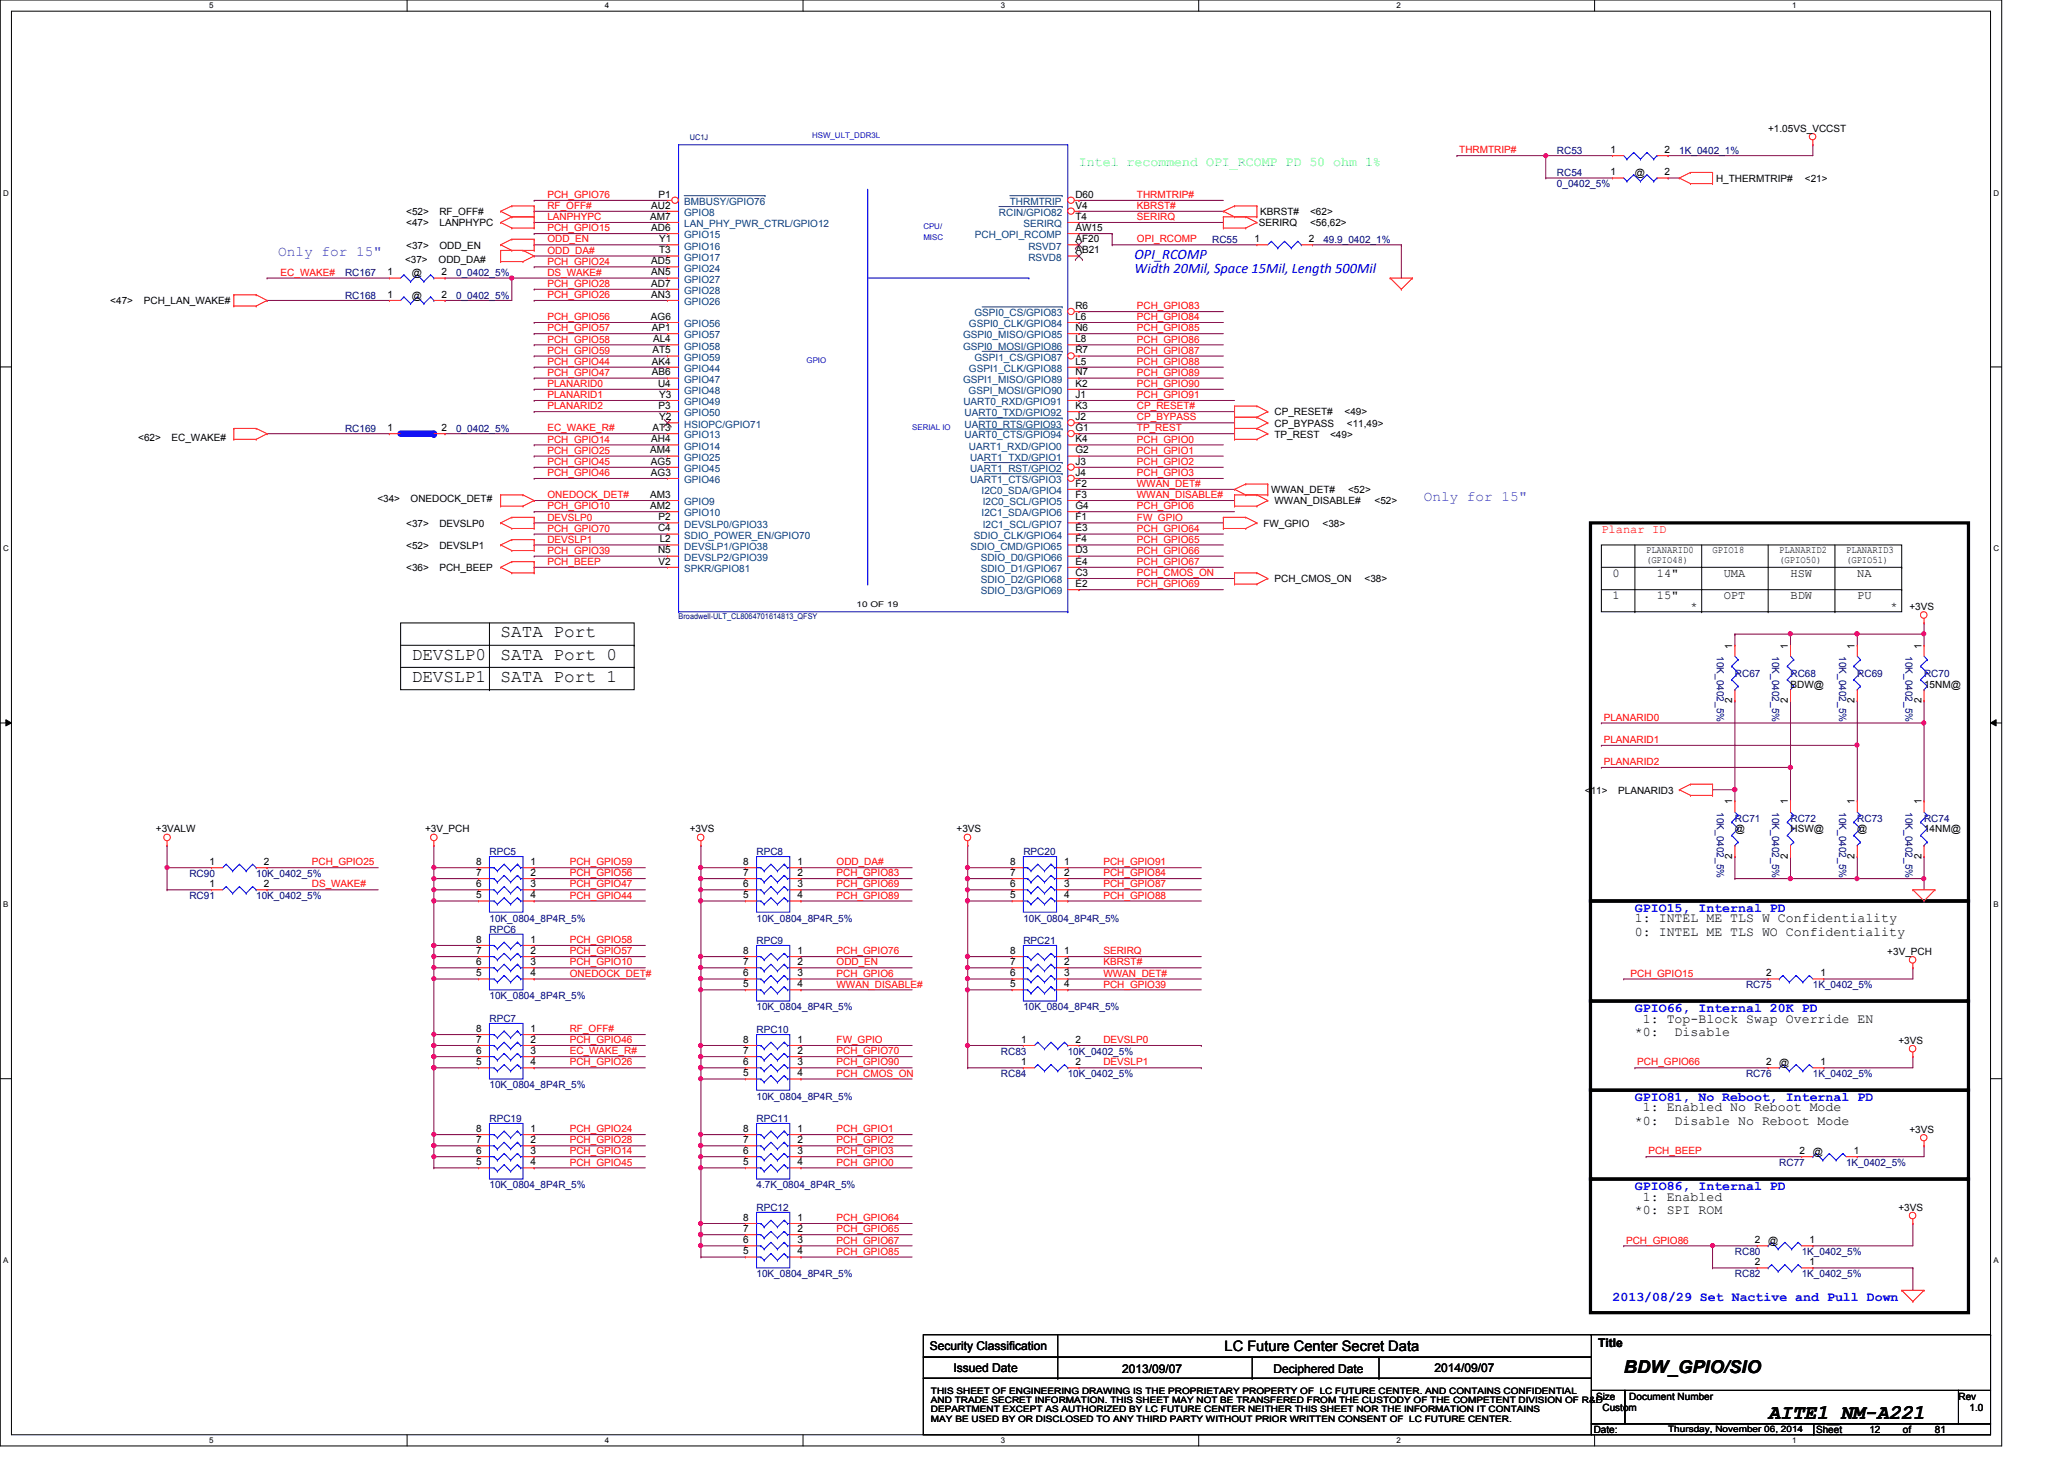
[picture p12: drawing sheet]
<svg xmlns="http://www.w3.org/2000/svg" width="297mm" height="210mm" viewBox="0 0 297 210" stroke-linecap="round" stroke-linejoin="round" font-family="sans-serif">
<defs><g id="words">
<text font-size="3" x="254.5" y="204.2">AITE1_NM-A221</text>
<g font-size="2.5">
<text x="59.3" y="94.9">DEVSLP0</text>
<text x="72" y="94.9">SATA Port 0</text>
<text x="72" y="91.7">SATA Port</text>
<text x="59.3" y="98.1">DEVSLP1</text>
<text x="72" y="98.1">SATA Port 1</text>
<text x="233.7" y="197.6">BDW_GPIO/SIO</text>
</g>
<g font-size="2.1" fill="#8000ff">
<text x="40" y="36.8">Only for 15&quot;</text>
<text x="204.9" y="72">Only for 15&quot;</text>
</g>
<g font-size="2.1" fill="#00f">
<text x="163.3" y="37.2">OPI_RCOMP</text>
<text x="163.3" y="39.3">Width 20Mil, Space 15Mil, Length 500Mil</text>
</g>
<text font-size="2.1" x="176.2" y="194.4">LC Future Center Secret Data</text>
<text font-size="1.9" fill="#00ff40" x="155.3" y="23.9">Intel recommend OPI_RCOMP PD 50 ohm 1%</text>
<g font-size="1.9" fill="#00f">
<text x="235.3" y="131.2">GPIO15, Internal PD</text>
<text x="235.3" y="145.6">GPIO66, Internal 20K PD</text>
<text x="235.3" y="158.5">GPIO81, No Reboot, Internal PD</text>
<text x="235.3" y="171.2">GPIO86, Internal PD</text>
<text x="232.1" y="187.2">2013/08/29 Set Nactive and Pull Down</text>
</g>
<g font-size="1.9">
<text x="235.3" y="132.7">1: INTEL ME TLS W Confidentiality</text>
<text x="235.3" y="134.6">0: INTEL ME TLS WO Confidentiality</text>
<text x="235.3" y="149">*0:</text>
<text x="236.4" y="147.1">1: Top-Block Swap Override EN</text>
<text x="241" y="149">Disable</text>
<text x="235.3" y="161.8">*0:</text>
<text x="236.4" y="159.9">1: Enabled No Reboot Mode</text>
<text x="241" y="161.8">Disable No Reboot Mode</text>
<text x="236.4" y="172.7">1: Enabled</text>
<text x="235.3" y="174.6">*0: SPI ROM</text>
</g>
<text font-size="1.7" fill="#f00" x="230.5" y="76.6">Planar ID</text>
<g font-size="1.7">
<text x="232.1" y="83">0</text>
<text x="238.5" y="83">14&quot;</text>
<text x="248.1" y="83">UMA</text>
<text x="257.7" y="83">HSW</text>
<text x="267.3" y="83">NA</text>
<text x="232.1" y="86.2">1</text>
<text x="238.5" y="86.2">15&quot;</text>
<text x="243.3" y="87.8">*</text>
<text x="248.1" y="86.2">OPT</text>
<text x="257.7" y="86.2">BDW</text>
<text x="267.3" y="86.2">PU</text>
<text x="272.1" y="87.8">*</text>
<text x="133.8" y="194.3">Security Classification</text>
<text x="137.2" y="197.3">Issued Date</text>
<text x="161.5" y="197.5">2013/09/07</text>
<text x="183.3" y="197.5">Deciphered Date</text>
<text x="206.5" y="197.3">2014/09/07</text>
<text x="230" y="193.8">Title</text>
</g>
<g font-size="1.4" fill="#f00">
<text x="210" y="22.1">THRMTRIP#</text>
<text x="78.8" y="28.5">PCH_GPIO76</text>
<text x="163.6" y="28.5">THRMTRIP#</text>
<text x="78.8" y="33.3">PCH_GPIO15</text>
<text x="78.8" y="31.7">LANPHYPC</text>
<text x="78.8" y="34.9">ODD_EN</text>
<text x="78.8" y="30.1">RF_OFF#</text>
<text x="163.6" y="30.1">KBRST#</text>
<text x="163.6" y="31.7">SERIRQ</text>
<text x="163.6" y="34.9">OPI_RCOMP</text>
<text x="40.4" y="39.7">EC_WAKE#</text>
<text x="78.8" y="38.1">PCH_GPIO24</text>
<text x="78.8" y="36.5">ODD_DA#</text>
<text x="78.8" y="41.3">PCH_GPIO28</text>
<text x="78.8" y="39.7">DS_WAKE#</text>
<text x="78.8" y="42.9">PCH_GPIO26</text>
<text x="78.8" y="46.1">PCH_GPIO56</text>
<text x="78.8" y="47.7">PCH_GPIO57</text>
<text x="163.6" y="47.7">PCH_GPIO85</text>
<text x="163.6" y="46.1">PCH_GPIO84</text>
<text x="163.6" y="44.5">PCH_GPIO83</text>
<text x="78.8" y="49.3">PCH_GPIO58</text>
<text x="78.8" y="52.5">PCH_GPIO44</text>
<text x="78.8" y="50.9">PCH_GPIO59</text>
<text x="163.6" y="52.5">PCH_GPIO88</text>
<text x="163.6" y="49.3">PCH_GPIO86</text>
<text x="163.6" y="50.9">PCH_GPIO87</text>
<text x="78.8" y="58.9">PLANARID2</text>
<text x="78.8" y="55.7">PLANARID0</text>
<text x="78.8" y="57.3">PLANARID1</text>
<text x="78.8" y="54.1">PCH_GPIO47</text>
<text x="163.6" y="54.1">PCH_GPIO89</text>
<text x="163.6" y="57.3">PCH_GPIO91</text>
<text x="163.6" y="55.7">PCH_GPIO90</text>
<text x="163.6" y="58.9">CP_RESET#</text>
<text x="78.8" y="65.3">PCH_GPIO25</text>
<text x="78.8" y="62.1">EC_WAKE_R#</text>
<text x="78.8" y="63.7">PCH_GPIO14</text>
<text x="163.6" y="63.7">PCH_GPIO0</text>
<text x="163.6" y="65.3">PCH_GPIO1</text>
<text x="163.6" y="62.1">TP_REST</text>
<text x="163.6" y="60.5">CP_BYPASS</text>
<text x="78.8" y="68.5">PCH_GPIO46</text>
<text x="78.8" y="71.7">ONEDOCK_DET#</text>
<text x="78.8" y="66.9">PCH_GPIO45</text>
<text x="163.6" y="70.1">WWAN_DET#</text>
<text x="163.6" y="71.7">WWAN_DISABLE#</text>
<text x="163.6" y="66.9">PCH_GPIO2</text>
<text x="163.6" y="68.5">PCH_GPIO3</text>
<text x="78.8" y="74.9">DEVSLP0</text>
<text x="78.8" y="76.5">PCH_GPIO70</text>
<text x="78.8" y="73.3">PCH_GPIO10</text>
<text x="163.6" y="73.3">PCH_GPIO6</text>
<text x="163.6" y="76.5">PCH_GPIO64</text>
<text x="163.6" y="74.9">FW_GPIO</text>
<text x="78.8" y="78.1">DEVSLP1</text>
<text x="78.8" y="81.3">PCH_BEEP</text>
<text x="78.8" y="79.7">PCH_GPIO39</text>
<text x="163.6" y="82.9">PCH_CMOS_ON</text>
<text x="163.6" y="81.3">PCH_GPIO67</text>
<text x="163.6" y="79.7">PCH_GPIO66</text>
<text x="163.6" y="78.1">PCH_GPIO65</text>
<text x="163.6" y="84.5">PCH_GPIO69</text>
<text x="230.8" y="103.7">PLANARID0</text>
<text x="230.8" y="106.9">PLANARID1</text>
<text x="230.8" y="110.1">PLANARID2</text>
<text x="44.9" y="124.5">PCH_GPIO25</text>
<text x="82" y="124.5">PCH_GPIO59</text>
<text x="120.4" y="124.5">ODD_DA#</text>
<text x="158.8" y="124.5">PCH_GPIO91</text>
<text x="44.9" y="127.7">DS_WAKE#</text>
<text x="82" y="129.3">PCH_GPIO44</text>
<text x="82" y="126.1">PCH_GPIO56</text>
<text x="82" y="127.7">PCH_GPIO47</text>
<text x="120.4" y="126.1">PCH_GPIO83</text>
<text x="120.4" y="127.7">PCH_GPIO69</text>
<text x="120.4" y="129.3">PCH_GPIO89</text>
<text x="158.8" y="126.1">PCH_GPIO84</text>
<text x="158.8" y="127.7">PCH_GPIO87</text>
<text x="158.8" y="129.3">PCH_GPIO88</text>
<text x="82" y="135.7">PCH_GPIO58</text>
<text x="82" y="137.3">PCH_GPIO57</text>
<text x="120.4" y="137.3">PCH_GPIO76</text>
<text x="158.8" y="137.3">SERIRQ</text>
<text x="82" y="138.9">PCH_GPIO10</text>
<text x="82" y="140.5">ONEDOCK_DET#</text>
<text x="120.4" y="138.9">ODD_EN</text>
<text x="120.4" y="140.5">PCH_GPIO6</text>
<text x="120.4" y="142.1">WWAN_DISABLE#</text>
<text x="158.8" y="138.9">KBRST#</text>
<text x="158.8" y="140.5">WWAN_DET#</text>
<text x="158.8" y="142.1">PCH_GPIO39</text>
<text x="234.7" y="140.5">PCH_GPIO15</text>
<text x="82" y="148.5">RF_OFF#</text>
<text x="82" y="150.1">PCH_GPIO46</text>
<text x="82" y="151.7">EC_WAKE_R#</text>
<text x="82" y="153.3">PCH_GPIO26</text>
<text x="120.4" y="151.7">PCH_GPIO70</text>
<text x="120.4" y="153.3">PCH_GPIO90</text>
<text x="120.4" y="150.1">FW_GPIO</text>
<text x="120.4" y="154.9">PCH_CMOS_ON</text>
<text x="158.8" y="150.1">DEVSLP0</text>
<text x="158.8" y="153.3">DEVSLP1</text>
<text x="235.6" y="153.3">PCH_GPIO66</text>
<text x="82" y="162.9">PCH_GPIO24</text>
<text x="82" y="164.5">PCH_GPIO28</text>
<text x="82" y="166.1">PCH_GPIO14</text>
<text x="82" y="167.7">PCH_GPIO45</text>
<text x="120.4" y="162.9">PCH_GPIO1</text>
<text x="120.4" y="164.5">PCH_GPIO2</text>
<text x="120.4" y="166.1">PCH_GPIO3</text>
<text x="120.4" y="167.7">PCH_GPIO0</text>
<text x="237.2" y="166.1">PCH_BEEP</text>
<text x="120.4" y="175.7">PCH_GPIO64</text>
<text x="120.4" y="177.3">PCH_GPIO65</text>
<text x="120.4" y="178.9">PCH_GPIO67</text>
<text x="234" y="178.9">PCH_GPIO86</text>
<text x="120.4" y="180.5">PCH_GPIO85</text>
</g>
<g font-size="1.4" fill="#000080">
<text x="224.1" y="22.2">RC53</text>
<text x="241.7" y="22.2">1K_0402_1%</text>
<text x="224.1" y="25.4">RC54</text>
<text x="224.1" y="27">0_0402_5%</text>
<text x="174.5" y="35">RC55</text>
<text x="190.5" y="35">49.9_0402_1%</text>
<text x="49.7" y="39.8">RC167</text>
<text x="65.7" y="39.8">0_0402_5%</text>
<text x="49.7" y="43">RC168</text>
<text x="65.7" y="43">0_0402_5%</text>
<text x="49.7" y="62.2">RC169</text>
<text x="65.7" y="62.2">0_0402_5%</text>
<text x="247.1" y="94.4" transform="rotate(90 247.1 94.4)">10K_0402_5%</text>
<text x="255.1" y="94.4" transform="rotate(90 255.1 94.4)">10K_0402_5%</text>
<text x="264.7" y="94.4" transform="rotate(90 264.7 94.4)">10K_0402_5%</text>
<text x="274.2" y="94.4" transform="rotate(90 274.2 94.4)">10K_0402_5%</text>
<text x="249.7" y="97.4">RC67</text>
<text x="257.7" y="97.4">RC68</text>
<text x="267.3" y="97.4">RC69</text>
<text x="276.9" y="97.4">RC70</text>
<text x="247.1" y="116.8" transform="rotate(90 247.1 116.8)">10K_0402_5%</text>
<text x="249.7" y="118.2">RC71</text>
<text x="255.1" y="116.8" transform="rotate(90 255.1 116.8)">10K_0402_5%</text>
<text x="257.7" y="118.2">RC72</text>
<text x="264.7" y="116.8" transform="rotate(90 264.7 116.8)">10K_0402_5%</text>
<text x="267.3" y="118.2">RC73</text>
<text x="274.2" y="116.8" transform="rotate(90 274.2 116.8)">10K_0402_5%</text>
<text x="276.9" y="118.2">RC74</text>
<text x="70.4" y="123">RPC5</text>
<text x="108.9" y="123">RPC8</text>
<text x="147.3" y="123">RPC20</text>
<text x="27.3" y="129.4">RC91</text>
<text x="27.3" y="126.2">RC90</text>
<text x="36.9" y="129.4">10K_0402_5%</text>
<text x="36.9" y="126.2">10K_0402_5%</text>
<text x="70.4" y="132.6">10K_0804_8P4R_5%</text>
<text x="70.4" y="134.2">RPC6</text>
<text x="108.9" y="132.6">10K_0804_8P4R_5%</text>
<text x="108.9" y="135.8">RPC9</text>
<text x="147.3" y="135.8">RPC21</text>
<text x="147.3" y="132.6">10K_0804_8P4R_5%</text>
<text x="70.4" y="143.8">10K_0804_8P4R_5%</text>
<text x="251.3" y="142.2">RC75</text>
<text x="260.9" y="142.2">1K_0402_5%</text>
<text x="70.4" y="147">RPC7</text>
<text x="108.9" y="148.6">RPC10</text>
<text x="108.9" y="145.4">10K_0804_8P4R_5%</text>
<text x="147.3" y="145.4">10K_0804_8P4R_5%</text>
<text x="144.1" y="151.8">RC83</text>
<text x="144.1" y="155">RC84</text>
<text x="153.7" y="151.8">10K_0402_5%</text>
<text x="153.7" y="155">10K_0402_5%</text>
<text x="251.3" y="155">RC76</text>
<text x="260.9" y="155">1K_0402_5%</text>
<text x="70.4" y="156.6">10K_0804_8P4R_5%</text>
<text x="70.4" y="161.4">RPC19</text>
<text x="108.9" y="161.4">RPC11</text>
<text x="108.9" y="158.2">10K_0804_8P4R_5%</text>
<text x="256.1" y="167.8">RC77</text>
<text x="265.7" y="167.8">1K_0402_5%</text>
<text x="70.4" y="171">10K_0804_8P4R_5%</text>
<text x="108.9" y="171">4.7K_0804_8P4R_5%</text>
<text x="108.9" y="174.2">RPC12</text>
<text x="108.9" y="183.8">10K_0804_8P4R_5%</text>
<text x="249.7" y="183.8">RC82</text>
<text x="249.7" y="180.6">RC80</text>
<text x="259.3" y="183.8">1K_0402_5%</text>
<text x="259.3" y="180.6">1K_0402_5%</text>
</g>
<g font-size="1.4">
<text x="231.8" y="22">1</text>
<text x="239.6" y="22">2</text>
<text x="254.5" y="19">+1.05VS_VCCST</text>
<text x="94.8" y="28.4">P1</text>
<text x="154.8" y="28.4">D60</text>
<text x="231.8" y="25.2">1</text>
<text x="235.3" y="25.4">@</text>
<text x="239.6" y="25.2">2</text>
<text x="247" y="26.2">H_THERMTRIP#</text>
<text x="259.8" y="26.2">&lt;21&gt;</text>
<text x="58.5" y="32.6">&lt;47&gt;</text>
<text x="58.5" y="35.8">&lt;37&gt;</text>
<text x="58.5" y="31">&lt;52&gt;</text>
<text x="63.2" y="32.6">LANPHYPC</text>
<text x="63.2" y="35.8">ODD_EN</text>
<text x="63.2" y="31">RF_OFF#</text>
<text x="93.6" y="31.6">AM7</text>
<text x="93.7" y="30">AU2</text>
<text x="93.7" y="33.2">AD6</text>
<text x="94.9" y="34.8">Y1</text>
<text x="154.8" y="34.8">AF20</text>
<text x="154.8" y="31.6">T4</text>
<text x="154.8" y="30">V4</text>
<text x="154.8" y="33.2">AW15</text>
<text x="180.5" y="34.8">1</text>
<text x="181.2" y="32.6">SERIRQ</text>
<text x="181.4" y="31">KBRST#</text>
<text x="188.4" y="34.8">2</text>
<text x="188.5" y="31">&lt;62&gt;</text>
<text x="188.5" y="32.6">&lt;56,62&gt;</text>
<text x="55.7" y="39.6">1</text>
<text x="58.3" y="37.8">&lt;37&gt;</text>
<text x="59.3" y="39.8">@</text>
<text x="63.1" y="37.8">ODD_DA#</text>
<text x="63.5" y="39.6">2</text>
<text x="93.7" y="41.2">AD7</text>
<text x="93.7" y="38">AD5</text>
<text x="93.7" y="39.6">AN5</text>
<text x="94.9" y="36.4">T3</text>
<text x="154.8" y="36.4">AB21</text>
<text x="15.9" y="43.8">&lt;47&gt;</text>
<text x="20.7" y="43.8">PCH_LAN_WAKE#</text>
<text x="55.7" y="42.8">1</text>
<text x="59.3" y="43">@</text>
<text x="63.5" y="42.8">2</text>
<text x="93.7" y="46">AG6</text>
<text x="93.7" y="42.8">AN3</text>
<text x="93.8" y="47.6">AP1</text>
<text x="154.8" y="44.4">R6</text>
<text x="154.8" y="47.6">N6</text>
<text x="154.8" y="46">L6</text>
<text x="93.8" y="52.5">AK4</text>
<text x="93.9" y="50.8">AT5</text>
<text x="94" y="49.2">AL4</text>
<text x="154.8" y="49.2">L8</text>
<text x="154.8" y="50.8">R7</text>
<text x="154.8" y="52.5">L5</text>
<text x="93.8" y="54">AB6</text>
<text x="94.7" y="55.6">U4</text>
<text x="94.8" y="58.8">P3</text>
<text x="94.9" y="57.2">Y3</text>
<text x="154.8" y="55.6">K2</text>
<text x="154.8" y="54">N7</text>
<text x="154.8" y="57.2">J1</text>
<text x="154.8" y="58.8">K3</text>
<text x="183.4" y="59.8">CP_RESET#</text>
<text x="193.5" y="59.8">&lt;49&gt;</text>
<text x="19.9" y="63.5">&lt;62&gt;</text>
<text x="24.7" y="63.5">EC_WAKE#</text>
<text x="55.7" y="62">1</text>
<text x="63.5" y="62">2</text>
<text x="93.6" y="65.2">AM4</text>
<text x="93.7" y="63.6">AH4</text>
<text x="93.9" y="62">AT3</text>
<text x="94.9" y="60.5">Y2</text>
<text x="154.8" y="60.5">J2</text>
<text x="154.8" y="62">G1</text>
<text x="154.8" y="65.2">G2</text>
<text x="154.8" y="63.6">K4</text>
<text x="183.4" y="63">TP_REST</text>
<text x="183.4" y="61.4">CP_BYPASS</text>
<text x="191.4" y="63">&lt;49&gt;</text>
<text x="193.8" y="61.4">&lt;11,49&gt;</text>
<text x="93.6" y="71.6">AM3</text>
<text x="93.7" y="68.5">AG3</text>
<text x="93.7" y="66.8">AG5</text>
<text x="154.8" y="71.6">F3</text>
<text x="154.8" y="66.8">J3</text>
<text x="154.8" y="70">F2</text>
<text x="154.8" y="68.5">J4</text>
<text x="183" y="71">WWAN_DET#</text>
<text x="194" y="71">&lt;52&gt;</text>
<text x="54.3" y="72.3">&lt;34&gt;</text>
<text x="58.5" y="75.8">&lt;37&gt;</text>
<text x="59.1" y="72.3">ONEDOCK_DET#</text>
<text x="63.2" y="75.8">DEVSLP0</text>
<text x="93.6" y="73.2">AM2</text>
<text x="94.7" y="76.5">C4</text>
<text x="94.8" y="74.8">P2</text>
<text x="154.8" y="73.2">G4</text>
<text x="154.8" y="74.8">F1</text>
<text x="154.8" y="76.5">E3</text>
<text x="181.8" y="75.8">FW_GPIO</text>
<text x="183.4" y="72.6">WWAN_DISABLE#</text>
<text x="190.3" y="75.8">&lt;38&gt;</text>
<text x="197.8" y="72.6">&lt;52&gt;</text>
<text x="58.5" y="79">&lt;52&gt;</text>
<text x="58.5" y="82.2">&lt;36&gt;</text>
<text x="63.2" y="79">DEVSLP1</text>
<text x="63.2" y="82.2">PCH_BEEP</text>
<text x="94.7" y="79.6">N5</text>
<text x="94.8" y="81.2">V2</text>
<text x="95" y="78">L2</text>
<text x="154.8" y="78">F4</text>
<text x="154.8" y="79.6">D3</text>
<text x="154.8" y="82.8">C3</text>
<text x="154.8" y="81.2">E4</text>
<text x="183.4" y="83.8">PCH_CMOS_ON</text>
<text x="196.4" y="83.8">&lt;38&gt;</text>
<text x="236.9" y="79.6">PLANARID0</text>
<text x="236.9" y="81">(GPIO48)</text>
<text x="246.5" y="79.6">GPIO18</text>
<text x="256.1" y="79.6">PLANARID2</text>
<text x="256.1" y="81">(GPIO50)</text>
<text x="265.7" y="79.6">PLANARID3</text>
<text x="265.7" y="81">(GPIO51)</text>
<text x="154.8" y="84.5">E2</text>
<text x="274.8" y="87.8">+3VS</text>
<text x="249.3" y="93.3" transform="rotate(-90 249.3 93.3)">1</text>
<text x="257.3" y="93.3" transform="rotate(-90 257.3 93.3)">1</text>
<text x="266.9" y="93.3" transform="rotate(-90 266.9 93.3)">1</text>
<text x="276.5" y="93.3" transform="rotate(-90 276.5 93.3)">1</text>
<text x="249.3" y="101.1" transform="rotate(-90 249.3 101.1)">2</text>
<text x="257.3" y="101.1" transform="rotate(-90 257.3 101.1)">2</text>
<text x="257.7" y="99">BDW@</text>
<text x="266.9" y="101.1" transform="rotate(-90 266.9 101.1)">2</text>
<text x="276.5" y="101.1" transform="rotate(-90 276.5 101.1)">2</text>
<text x="276.9" y="99">15NM@</text>
<text x="22.4" y="119.8">+3VALW</text>
<text x="61.2" y="119.8">+3V_PCH</text>
<text x="99.3" y="119.8">+3VS</text>
<text x="137.7" y="119.8">+3VS</text>
<text x="228.1" y="114.2">&lt;11&gt;</text>
<text x="232.9" y="114.2">PLANARID3</text>
<text x="249.3" y="115.7" transform="rotate(-90 249.3 115.7)">1</text>
<text x="249.7" y="119.8">@</text>
<text x="257.3" y="115.7" transform="rotate(-90 257.3 115.7)">1</text>
<text x="257.7" y="119.8">HSW@</text>
<text x="266.9" y="115.7" transform="rotate(-90 266.9 115.7)">1</text>
<text x="267.3" y="119.8">@</text>
<text x="276.5" y="115.7" transform="rotate(-90 276.5 115.7)">1</text>
<text x="276.9" y="119.8">14NM@</text>
<text x="30.1" y="124.5">1</text>
<text x="38" y="124.5">2</text>
<text x="68.5" y="124.5">8</text>
<text x="76.4" y="124.5">1</text>
<text x="107" y="124.5">8</text>
<text x="114.8" y="124.5">1</text>
<text x="145.4" y="124.5">8</text>
<text x="153.2" y="124.5">1</text>
<text x="249.3" y="123.5" transform="rotate(-90 249.3 123.5)">2</text>
<text x="257.3" y="123.5" transform="rotate(-90 257.3 123.5)">2</text>
<text x="266.9" y="123.5" transform="rotate(-90 266.9 123.5)">2</text>
<text x="276.5" y="123.5" transform="rotate(-90 276.5 123.5)">2</text>
<text x="30.1" y="127.6">1</text>
<text x="38" y="127.6">2</text>
<text x="68.5" y="126">7</text>
<text x="68.5" y="127.6">6</text>
<text x="68.5" y="129.2">5</text>
<text x="76.4" y="126">2</text>
<text x="76.4" y="127.6">3</text>
<text x="76.4" y="129.2">4</text>
<text x="107" y="126">7</text>
<text x="107" y="127.6">6</text>
<text x="107" y="129.2">5</text>
<text x="114.8" y="126">2</text>
<text x="114.8" y="127.6">3</text>
<text x="114.8" y="129.2">4</text>
<text x="145.4" y="126">7</text>
<text x="145.4" y="127.6">6</text>
<text x="145.4" y="129.2">5</text>
<text x="153.2" y="126">2</text>
<text x="153.2" y="127.6">3</text>
<text x="153.2" y="129.2">4</text>
<text x="68.5" y="135.6">8</text>
<text x="68.5" y="137.2">7</text>
<text x="76.4" y="135.6">1</text>
<text x="76.4" y="137.2">2</text>
<text x="107" y="137.2">8</text>
<text x="114.8" y="137.2">1</text>
<text x="145.4" y="137.2">8</text>
<text x="153.2" y="137.2">1</text>
<text x="271.6" y="137.4">+3V_PCH</text>
<text x="68.5" y="138.9">6</text>
<text x="68.5" y="140.5">5</text>
<text x="76.4" y="138.9">3</text>
<text x="76.4" y="140.5">4</text>
<text x="107" y="138.9">7</text>
<text x="107" y="140.5">6</text>
<text x="107" y="142">5</text>
<text x="114.8" y="138.9">2</text>
<text x="114.8" y="140.5">3</text>
<text x="114.8" y="142">4</text>
<text x="145.4" y="138.9">7</text>
<text x="145.4" y="140.5">6</text>
<text x="145.4" y="142">5</text>
<text x="153.2" y="138.9">2</text>
<text x="153.2" y="140.5">3</text>
<text x="153.2" y="142">4</text>
<text x="254.2" y="140.5">2</text>
<text x="262" y="140.5">1</text>
<text x="68.5" y="148.5">8</text>
<text x="76.4" y="148.5">1</text>
<text x="68.5" y="150">7</text>
<text x="68.5" y="151.6">6</text>
<text x="68.5" y="153.2">5</text>
<text x="76.4" y="150">2</text>
<text x="76.4" y="151.6">3</text>
<text x="76.4" y="153.2">4</text>
<text x="107" y="150">8</text>
<text x="107" y="151.6">7</text>
<text x="107" y="153.2">6</text>
<text x="107" y="154.9">5</text>
<text x="114.8" y="150">1</text>
<text x="114.8" y="151.6">2</text>
<text x="114.8" y="153.2">3</text>
<text x="114.8" y="154.9">4</text>
<text x="147" y="150">1</text>
<text x="147" y="153.2">1</text>
<text x="154.8" y="150">2</text>
<text x="154.8" y="153.2">2</text>
<text x="254.2" y="153.2">2</text>
<text x="256.1" y="153.4">@</text>
<text x="262" y="153.2">1</text>
<text x="273.2" y="150.2">+3VS</text>
<text x="68.5" y="162.9">8</text>
<text x="68.5" y="164.5">7</text>
<text x="68.5" y="166">6</text>
<text x="68.5" y="167.6">5</text>
<text x="76.4" y="162.9">1</text>
<text x="76.4" y="164.5">2</text>
<text x="76.4" y="166">3</text>
<text x="76.4" y="167.6">4</text>
<text x="107" y="162.9">8</text>
<text x="107" y="164.5">7</text>
<text x="107" y="166">6</text>
<text x="107" y="167.6">5</text>
<text x="114.8" y="162.9">1</text>
<text x="114.8" y="164.5">2</text>
<text x="114.8" y="166">3</text>
<text x="114.8" y="167.6">4</text>
<text x="259" y="166">2</text>
<text x="260.9" y="166.2">@</text>
<text x="266.8" y="166">1</text>
<text x="274.8" y="163">+3VS</text>
<text x="107" y="175.6">8</text>
<text x="107" y="177.2">7</text>
<text x="107" y="178.9">6</text>
<text x="114.8" y="175.6">1</text>
<text x="114.8" y="177.2">2</text>
<text x="114.8" y="178.9">3</text>
<text x="252.6" y="178.9">2</text>
<text x="254.5" y="179">@</text>
<text x="260.4" y="178.9">1</text>
<text x="273.2" y="174.2">+3VS</text>
<text x="107" y="180.5">5</text>
<text x="114.8" y="180.5">4</text>
<text x="252.6" y="182">2</text>
<text x="260.4" y="182">1</text>
<text x="229.7" y="201.4">Size</text>
<text x="230.6" y="203">Custom</text>
<text x="234.5" y="201.4">Document Number</text>
<text x="281.9" y="201.4">Rev</text>
<text x="283.5" y="203">1.0</text>
<text x="229.4" y="206.2">Date:</text>
<text x="261.4" y="206.2">Sheet</text>
<text x="269" y="206.2">12</text>
<text x="273.9" y="206.2">of</text>
<text x="278.5" y="206.2">81</text>
</g>
<g font-size="1.4" fill="#004080">
<text x="98.5" y="29.5">BMBUSY/GPIO76</text>
<text x="145.3" y="29.5">THRMTRIP</text>
<text x="98.5" y="32.7">LAN_PHY_PWR_CTRL/GPIO12</text>
<text x="98.5" y="31.1">GPIO8</text>
<text x="98.5" y="34.3">GPIO15</text>
<text x="98.5" y="35.9">GPIO16</text>
<text x="140.3" y="34.3">PCH_OPI_RCOMP</text>
<text x="143.8" y="31.1">RCIN/GPIO82</text>
<text x="147.3" y="32.7">SERIRQ</text>
<text x="148" y="35.9">RSVD7</text>
<text x="98.5" y="37.5">GPIO17</text>
<text x="98.5" y="39.1">GPIO24</text>
<text x="98.5" y="40.7">GPIO27</text>
<text x="148" y="37.5">RSVD8</text>
<text x="98.5" y="42.3">GPIO28</text>
<text x="98.5" y="47.1">GPIO56</text>
<text x="98.5" y="43.9">GPIO26</text>
<text x="139.4" y="47.1">GSPI0_CLK/GPIO84</text>
<text x="140.2" y="45.5">GSPI0_CS/GPIO83</text>
<text x="98.5" y="50.3">GPIO58</text>
<text x="98.5" y="53.5">GPIO44</text>
<text x="98.5" y="51.9">GPIO59</text>
<text x="98.5" y="48.7">GPIO57</text>
<text x="138.6" y="48.7">GSPI0_MISO/GPIO85</text>
<text x="138.6" y="50.3">GSPI0_MOSI/GPIO86</text>
<text x="139.4" y="53.5">GSPI1_CLK/GPIO88</text>
<text x="140.2" y="51.9">GSPI1_CS/GPIO87</text>
<text x="98.5" y="56.7">GPIO48</text>
<text x="98.5" y="55.1">GPIO47</text>
<text x="98.5" y="58.3">GPIO49</text>
<text x="98.5" y="59.9">GPIO50</text>
<text x="138.6" y="55.1">GSPI1_MISO/GPIO89</text>
<text x="138.6" y="58.3">UART0_RXD/GPIO91</text>
<text x="138.8" y="59.9">UART0_TXD/GPIO92</text>
<text x="139.4" y="56.7">GSPI_MOSI/GPIO90</text>
<text x="98.5" y="61.5">HSIOPC/GPIO71</text>
<text x="98.5" y="63.1">GPIO13</text>
<text x="98.5" y="64.7">GPIO14</text>
<text x="138.8" y="61.5">UART0_RTS/GPIO93</text>
<text x="138.8" y="63.1">UART0_CTS/GPIO94</text>
<text x="139.4" y="64.7">UART1_RXD/GPIO0</text>
<text x="98.5" y="66.3">GPIO25</text>
<text x="98.5" y="69.5">GPIO46</text>
<text x="98.5" y="67.9">GPIO45</text>
<text x="139.6" y="66.3">UART1_TXD/GPIO1</text>
<text x="139.6" y="67.9">UART1_RST/GPIO2</text>
<text x="139.6" y="69.5">UART1_CTS/GPIO3</text>
<text x="141.3" y="71.1">I2C0_SDA/GPIO4</text>
<text x="98.5" y="74.3">GPIO10</text>
<text x="98.5" y="72.7">GPIO9</text>
<text x="98.5" y="75.9">DEVSLP0/GPIO33</text>
<text x="98.5" y="77.5">SDIO_POWER_EN/GPIO70</text>
<text x="140.2" y="77.5">SDIO_CLK/GPIO64</text>
<text x="141.3" y="74.3">I2C1_SDA/GPIO6</text>
<text x="141.4" y="72.7">I2C0_SCL/GPIO5</text>
<text x="141.4" y="75.9">I2C1_SCL/GPIO7</text>
<text x="98.5" y="79.1">DEVSLP1/GPIO38</text>
<text x="98.5" y="82.3">SPKR/GPIO81</text>
<text x="98.5" y="80.7">DEVSLP2/GPIO39</text>
<text x="139.7" y="79.1">SDIO_CMD/GPIO65</text>
<text x="141.1" y="80.7">SDIO_D0/GPIO66</text>
<text x="141.1" y="83.9">SDIO_D2/GPIO68</text>
<text x="141.1" y="82.3">SDIO_D1/GPIO67</text>
<text x="141.1" y="85.5">SDIO_D3/GPIO69</text>
</g>
<g font-size="1.3">
<text x="134" y="200.6">THIS SHEET OF ENGINEERING DRAWING IS THE PROPRIETARY PROPERTY OF LC FUTURE CENTER. AND CONTAINS CONFIDENTIAL</text>
<text x="134" y="201.9">AND TRADE SECRET INFORMATION. THIS SHEET MAY NOT BE TRANSFERED FROM THE CUSTODY OF THE COMPETENT DIVISION OF R&amp;D</text>
<text x="134" y="203.2">DEPARTMENT EXCEPT AS AUTHORIZED BY LC FUTURE CENTER NEITHER THIS SHEET NOR THE INFORMATION IT CONTAINS</text>
<text x="134" y="204.5">MAY BE USED BY OR DISCLOSED TO ANY THIRD PARTY WITHOUT PRIOR WRITTEN CONSENT OF LC FUTURE CENTER.</text>
<text x="240.1" y="206">Thursday, November 06, 2014</text>
</g>
<g font-size="1.1">
<text x="30.1" y="1.1">5</text>
<text x="87" y="1.1">4</text>
<text x="144" y="1.1">3</text>
<text x="201" y="1.1">2</text>
<text x="257.9" y="1.1">1</text>
<text x=".5" y="28.2">D</text>
<text x="286.9" y="28.2">D</text>
<text x=".5" y="79.3">C</text>
<text x="286.9" y="79.3">C</text>
<text x="123.3" y="87.4">10 OF 19</text>
<text x=".5" y="130.6">B</text>
<text x="286.9" y="130.6">B</text>
<text x=".5" y="181.7">A</text>
<text x="286.9" y="181.7">A</text>
<text x="30.1" y="207.6">5</text>
<text x="87" y="207.6">4</text>
<text x="144" y="207.6">3</text>
<text x="201" y="207.6">2</text>
<text x="257.9" y="207.6">1</text>
</g>
<g font-size="1.1" fill="#000080">
<text x="99.3" y="20.2">UC1J</text>
<text x="97.7" y="89">Broadwell-ULT_CL8064701614813_QFSY</text>
</g>
<g font-size="1.1" fill="#00f">
<text x="116.9" y="19.9">HSW_ULT_DDR3L</text>
<text x="132.9" y="34.6">MISC</text>
<text x="132.9" y="33">CPU/</text>
<text x="116.1" y="52.2">GPIO</text>
<text x="131.3" y="61.8">SERIAL IO</text>
</g>
</g></defs>
<path d="M0 0h288.1v208h-288.1zM1.6 1.6h284.9v204.8h-284.9z" fill="none" stroke="#000" stroke-width=".14"/>
<g fill="#fff">
<path d="M30.1 .2h.6v1.2h-.6z"/>
<path d="M30.1 206.6h.6v1.2h-.6z"/>
</g>
<path d="M58.6 0v1.6M58.6 206.4v1.6" fill="none" stroke="#000" stroke-width=".14"/>
<g fill="#fff">
<path d="M87 .2h.6v1.2h-.6z"/>
<path d="M87 206.6h.6v1.2h-.6z"/>
</g>
<path d="M115.6 0v1.6M115.6 206.4v1.6" fill="none" stroke="#000" stroke-width=".14"/>
<g fill="#fff">
<path d="M144 .2h.6v1.2h-.6z"/>
<path d="M144 206.6h.6v1.2h-.6z"/>
</g>
<path d="M172.5 0v1.6M172.5 206.4v1.6" fill="none" stroke="#000" stroke-width=".14"/>
<g fill="#fff">
<path d="M201 .2h.5v1.2h-.5z"/>
<path d="M201 206.6h.5v1.2h-.5z"/>
</g>
<path d="M229.5 0v1.6M229.5 206.4v1.6" fill="none" stroke="#000" stroke-width=".14"/>
<g fill="#fff">
<path d="M257.9 .2h.6v1.2h-.6z"/>
<path d="M257.9 206.6h.6v1.2h-.6z"/>
<path d="M.5 27.2h.7v1.2h-.7z"/>
<path d="M286.9 27.2h.8v1.2h-.8z"/>
<path d="M.5 78.4h.7v1.1h-.7z"/>
<path d="M286.9 78.4h.8v1.1h-.8z"/>
</g>
<path d="M0 52.8h1.6M286.5 52.8h1.6" fill="none" stroke="#000" stroke-width=".14"/>
<g fill="#fff">
<path d="M.5 129.6h.7v1.2h-.7z"/>
<path d="M286.9 129.6h.7v1.2h-.7z"/>
</g>
<path d="M0 104h1.6M.8 103.5l.8 .5-.8 .4zM286.5 104l.8-.5v.9zM286.5 104h1.6" fill="none" stroke="#000" stroke-width=".14"/>
<path d="M.8 103.5l.8 .5-.8 .4zM286.5 104l.8-.5v.9z" fill="#000"/>
<g fill="#fff">
<path d="M.5 180.8h.7v1.1h-.7z"/>
<path d="M286.9 180.8h.7v1.1h-.7z"/>
</g>
<g fill="none" stroke="#000" stroke-width=".14">
<path d="M230.5 78.4h43.2v9.6h-43.2zM235.3 78.4v9.6M244.9 78.4v9.6M254.5 78.4v9.6M264.1 78.4v9.6M57.7 89.6h33.6v9.6h-33.6zM57.7 96h33.6M57.7 92.8h33.6M70.4 99.2h.1M70.4 89.6v9.6M91.3 96h.1M91.3 92.8h.1"/>
<path d="M230.5 84.8h43.2M230.5 81.6h43.2M235.3 88h.1M244.9 88h.1M254.5 88h.1M264.1 88h.1M273.7 84.8h.1M273.7 81.6h.1M0 155.2h1.6M286.5 155.2h1.6"/>
</g>
<path d="M228.9 75.2h54.4v54.4h-54.4zM228.9 129.6h54.4v14.4h-54.4zM228.9 144h54.4v12.8h-54.4zM228.9 156.8h54.4v12.8h-54.4zM228.9 169.6h54.4v19.2h-54.4z" fill="none" stroke="#000" stroke-width=".47"/>
<g fill="none" stroke="#800040" stroke-width=".14">
<path d="M233.7 140.8h.1M233.7 140.8h20.8M235.3 153.6h.1M235.3 153.6h19.2M262.5 140.8h.1M262.5 153.6h.1M262.5 140.8h12.8M275.3 152h.1M275.3 152v1.6h-12.8M233.7 179.2h.1M233.7 179.2h19.2M236.9 166.4h.1"/>
<path d="M236.9 166.4h22.4M246.5 179.2h.1M246.5 179.2v3.2M260.9 179.2h.1M267.3 166.4h.1M275.3 176h.1M275.3 176v3.2h-14.4M276.9 164.8h.1M276.9 164.8v1.6h-9.6M246.5 182.4h.1M246.5 182.4h6.4M260.9 182.4h.1"/>
<path d="M260.9 182.4h14.4M275.3 182.4h.1M275.3 182.4v3.2"/>
</g>
<circle cx="246.5" cy="179.2" r=".3" fill="#f0f"/>
<circle cx="246.5" cy="179.2" r=".3" fill="none" stroke="#f0f" stroke-width=".14"/>
<g fill="none" stroke="#800040" stroke-width=".14">
<path d="M76.9 38.4h.1M76.9 28.8h.1M76.9 36.8h.1M76.9 33.6h.1M76.9 32h.1M76.9 35.2h.1M76.9 38.4h19.2M76.9 28.8h19.2M76.9 36.8h19.2M76.9 33.6h19.2M76.9 32h19.2M76.9 35.2h19.2"/>
<path d="M155.3 30.4h.1M155.3 32h.1M155.3 33.6h.1M155.3 33.6h4.8M155.3 32h20.8M155.3 30.4h20.8M76.9 59.2h.1M76.9 49.6h.1M76.9 56h.1M76.9 52.8h.1M76.9 57.6h.1M76.9 51.2h.1"/>
<path d="M76.9 43.2h.1M76.9 41.6h.1M76.9 46.4h.1M76.9 48h.1M76.9 54.4h.1M76.9 52.8h19.2M76.9 54.4h19.2M76.9 49.6h19.2M76.9 59.2h19.2M76.9 57.6h19.2M76.9 56h19.2M76.9 48h19.2"/>
<path d="M76.9 46.4h19.2M76.9 51.2h19.2M76.9 43.2h19.2M76.9 41.6h19.2M155.3 52.8h.1M155.3 54.4h.1M155.3 49.6h.1M155.3 57.6h.1M155.3 56h.1M155.3 48h.1M155.3 46.4h.1M155.3 51.2h.1"/>
<path d="M155.3 59.2h.1M155.3 52.8h20.8M155.3 54.4h20.8M155.3 49.6h20.8M155.3 59.2h22.4M155.3 57.6h22.4M155.3 56h20.8M155.3 48h20.8M155.3 46.4h20.8M155.3 51.2h20.8M64 62.4h.1M64 62.4h32.1"/>
<path d="M76.9 75.2h.1M76.9 65.6h.1M76.9 68.8h.1M76.9 76.8h.1M76.9 78.4h.1M76.9 72h.1M76.9 73.6h.1M76.9 67.2h.1M76.9 64h.1M76.9 75.2h19.2M76.9 65.6h19.2M76.9 68.8h19.2"/>
<path d="M76.9 73.6h19.2M76.9 72h19.2M76.9 76.8h19.2M76.9 78.4h19.2M76.9 64h19.2M76.9 67.2h19.2M155.3 73.6h.1M155.3 70.4h.1M155.3 72h.1M155.3 78.4h.1M155.3 76.8h.1M155.3 64h.1"/>
<path d="M155.3 65.6h.1M155.3 67.2h.1M155.3 68.8h.1M155.3 75.2h.1M155.3 62.4h.1M155.3 75.2h20.8M155.3 65.6h20.8M155.3 68.8h20.8M155.3 62.4h22.4M155.3 73.6h22.4M155.3 70.4h22.4M155.3 72h22.4"/>
<path d="M155.3 76.8h20.8M155.3 78.4h20.8M155.3 64h20.8M155.3 67.2h20.8M76.9 81.6h.1M76.9 80h.1M76.9 81.6h19.2M76.9 80h19.2M155.3 84.8h.1M155.3 83.2h.1M155.3 81.6h.1M155.3 80h.1"/>
<path d="M155.3 84.8h20.8M155.3 83.2h22.4M155.3 81.6h20.8M155.3 80h20.8M230.5 104h.1M230.5 104h46.4"/>
</g>
<circle cx="276.9" cy="104" r=".3" fill="#f0f"/>
<circle cx="276.9" cy="104" r=".3" fill="none" stroke="#f0f" stroke-width=".14"/>
<path d="M267.3 91.2h.1M267.3 91.2h9.6M276.9 104h.1M276.9 100.8h.1M276.9 100.8v14.4M276.9 126.4h.1M276.9 126.4v1.6" fill="none" stroke="#800040" stroke-width=".14"/>
<circle cx="276.9" cy="91.2" r=".3" fill="#f0f"/>
<circle cx="276.9" cy="91.2" r=".3" fill="none" stroke="#f0f" stroke-width=".14"/>
<circle cx="267.2" cy="91.2" r=".3" fill="#f0f"/>
<circle cx="267.2" cy="91.2" r=".3" fill="none" stroke="#f0f" stroke-width=".14"/>
<path d="M276.9 91.2h.1M276.9 91.2v1.6M267.3 123.2h.1M267.3 126.4h.1M267.3 123.2v3.2M267.3 126.4h9.6" fill="none" stroke="#800040" stroke-width=".14"/>
<circle cx="276.9" cy="126.4" r=".3" fill="#f0f"/>
<circle cx="276.9" cy="126.4" r=".3" fill="none" stroke="#f0f" stroke-width=".14"/>
<circle cx="267.2" cy="126.4" r=".3" fill="#f0f"/>
<circle cx="267.2" cy="126.4" r=".3" fill="none" stroke="#f0f" stroke-width=".14"/>
<path d="M257.7 123.2h.1M257.7 126.4h.1M257.7 123.2v3.2M257.7 126.4h9.6M276.9 123.2h.1M276.9 123.2v3.2" fill="none" stroke="#800040" stroke-width=".14"/>
<circle cx="257.7" cy="126.4" r=".31" fill="#f0f"/>
<circle cx="257.7" cy="126.4" r=".31" fill="none" stroke="#f0f" stroke-width=".14"/>
<path d="M249.7 113.6h.1M249.7 113.6v1.6M249.7 123.2h.1M249.7 123.2v3.2" fill="none" stroke="#800040" stroke-width=".14"/>
<circle cx="249.7" cy="113.6" r=".32" fill="#f0f"/>
<circle cx="249.7" cy="113.6" r=".32" fill="none" stroke="#f0f" stroke-width=".14"/>
<path d="M257.7 91.2h.1M257.7 91.2h9.6" fill="none" stroke="#800040" stroke-width=".14"/>
<circle cx="267.2" cy="91.2" r=".3" fill="#f0f"/>
<circle cx="267.2" cy="91.2" r=".3" fill="none" stroke="#f0f" stroke-width=".14"/>
<circle cx="257.7" cy="91.2" r=".31" fill="#f0f"/>
<circle cx="257.7" cy="91.2" r=".31" fill="none" stroke="#f0f" stroke-width=".14"/>
<path d="M267.3 107.2h.1M267.3 107.2v8" fill="none" stroke="#800040" stroke-width=".14"/>
<circle cx="267.2" cy="107.2" r=".3" fill="#f0f"/>
<circle cx="267.2" cy="107.2" r=".3" fill="none" stroke="#f0f" stroke-width=".14"/>
<path d="M257.7 110.4h.1M257.7 110.4v4.8" fill="none" stroke="#800040" stroke-width=".14"/>
<circle cx="257.7" cy="110.4" r=".31" fill="#f0f"/>
<circle cx="257.7" cy="110.4" r=".31" fill="none" stroke="#f0f" stroke-width=".14"/>
<g fill="none" stroke="#800040" stroke-width=".14">
<path d="M155.3 28.8h.1M155.3 28.8h20.8M222.5 22.4h.1M222.5 25.6h.1M222.5 22.4h9.6M222.5 25.6h9.6M222.5 22.4v3.2M240.1 22.4h.1M260.9 20.8h.1M260.9 20.8v1.6h-20.8M249.7 126.4h.1M249.7 126.4h8"/>
<path d="M275.3 139.2h.1M275.3 139.2v1.6"/>
</g>
<circle cx="222.5" cy="22.4" r=".3" fill="#f0f"/>
<circle cx="222.5" cy="22.4" r=".3" fill="none" stroke="#f0f" stroke-width=".14"/>
<path d="M209.7 22.4h.1M209.7 22.4h12.8M240.1 25.6h.1M240.1 25.6h1.6M62.4 128h.1M62.4 128v1.6M100.9 177.6h.1M100.9 177.6v1.6" fill="none" stroke="#800040" stroke-width=".14"/>
<circle cx="100.8" cy="177.6" r=".31" fill="#f0f"/>
<circle cx="100.8" cy="177.6" r=".31" fill="none" stroke="#f0f" stroke-width=".14"/>
<path d="M24 124.8h.1M24 124.8h6.4" fill="none" stroke="#800040" stroke-width=".14"/>
<circle cx="24" cy="124.8" r=".3" fill="#f0f"/>
<circle cx="24" cy="124.8" r=".3" fill="none" stroke="#f0f" stroke-width=".14"/>
<path d="M24 121.6h.1M24 121.6v3.2M100.9 152h.1M100.9 152h6.4M115.3 152h.1M115.3 152h16" fill="none" stroke="#800040" stroke-width=".14"/>
<circle cx="100.8" cy="152" r=".3" fill="#f0f"/>
<circle cx="100.8" cy="152" r=".3" fill="none" stroke="#f0f" stroke-width=".14"/>
<path d="M100.9 150.4h.1M100.9 150.4v1.6" fill="none" stroke="#800040" stroke-width=".14"/>
<circle cx="100.8" cy="150.4" r=".3" fill="#f0f"/>
<circle cx="100.8" cy="150.4" r=".3" fill="none" stroke="#f0f" stroke-width=".14"/>
<path d="M100.9 139.2h.1M100.9 139.2h6.4M115.3 139.2h.1M115.3 139.2h16" fill="none" stroke="#800040" stroke-width=".14"/>
<circle cx="100.8" cy="139.2" r=".3" fill="#f0f"/>
<circle cx="100.8" cy="139.2" r=".3" fill="none" stroke="#f0f" stroke-width=".14"/>
<path d="M62.4 139.2h.1M62.4 137.6h.1M62.4 139.2h6.5M62.4 137.6v1.6M76.9 139.2h.1M76.9 139.2h16M100.9 137.6h.1M100.9 137.6v1.6" fill="none" stroke="#800040" stroke-width=".14"/>
<circle cx="62.4" cy="137.6" r=".31" fill="#f0f"/>
<circle cx="62.4" cy="137.6" r=".31" fill="none" stroke="#f0f" stroke-width=".14"/>
<path d="M24 128h.1M24 124.8h.1M24 128h6.4M24 124.8v3.2M38.4 128h.1M38.4 128h16M100.9 176h.1M100.9 176h6.4M100.9 176v1.6" fill="none" stroke="#800040" stroke-width=".14"/>
<circle cx="100.8" cy="177.6" r=".31" fill="#f0f"/>
<circle cx="100.8" cy="177.6" r=".31" fill="none" stroke="#f0f" stroke-width=".14"/>
<circle cx="100.8" cy="176" r=".3" fill="#f0f"/>
<circle cx="100.8" cy="176" r=".3" fill="none" stroke="#f0f" stroke-width=".14"/>
<path d="M100.9 139.2h.1M100.9 139.2v1.6M100.9 152h.1M100.9 152v1.6M100.9 177.6h.1M100.9 177.6h6.4M115.3 176h.1M115.3 177.6h.1M115.3 177.6h16M115.3 176h16" fill="none" stroke="#800040" stroke-width=".14"/>
<circle cx="100.8" cy="152" r=".3" fill="#f0f"/>
<circle cx="100.8" cy="152" r=".3" fill="none" stroke="#f0f" stroke-width=".14"/>
<g fill="none" stroke="#800040" stroke-width=".14">
<path d="M115.3 137.6h.1M115.3 137.6h16M62.4 150.4h.1M62.4 152h.1M62.4 153.6h.1M62.4 150.4h6.5M62.4 152h6.5M62.4 153.6h6.5M62.4 150.4v1.6M76.9 150.4h.1M76.9 152h.1M76.9 153.6h.1"/>
<path d="M76.9 150.4h16M76.9 152h16M76.9 153.6h16"/>
</g>
<circle cx="62.4" cy="152" r=".3" fill="#f0f"/>
<circle cx="62.4" cy="152" r=".3" fill="none" stroke="#f0f" stroke-width=".14"/>
<circle cx="62.4" cy="150.4" r=".3" fill="#f0f"/>
<circle cx="62.4" cy="150.4" r=".3" fill="none" stroke="#f0f" stroke-width=".14"/>
<g fill="none" stroke="#800040" stroke-width=".14">
<path d="M115.3 126.4h.1M115.3 126.4h16M100.9 140.8h.1M100.9 140.8h6.4M115.3 140.8h.1M115.3 140.8h16M100.9 163.2h.1M100.9 163.2h6.4M115.3 163.2h.1M115.3 164.8h.1M115.3 166.4h.1M115.3 163.2h16"/>
<path d="M115.3 164.8h16M115.3 166.4h16"/>
</g>
<circle cx="100.8" cy="140.8" r=".3" fill="#f0f"/>
<circle cx="100.8" cy="140.8" r=".3" fill="none" stroke="#f0f" stroke-width=".14"/>
<path d="M100.9 164.8h.1M100.9 164.8h6.4" fill="none" stroke="#800040" stroke-width=".14"/>
<circle cx="100.8" cy="164.8" r=".3" fill="#f0f"/>
<circle cx="100.8" cy="164.8" r=".3" fill="none" stroke="#f0f" stroke-width=".14"/>
<path d="M100.9 163.2h.1M100.9 166.4h.1M100.9 164.8h.1M100.9 163.2v3.2M100.9 166.4h6.4" fill="none" stroke="#800040" stroke-width=".14"/>
<circle cx="100.8" cy="164.8" r=".3" fill="#f0f"/>
<circle cx="100.8" cy="164.8" r=".3" fill="none" stroke="#f0f" stroke-width=".14"/>
<path d="M62.4 153.6h.1M62.4 153.6v9.6" fill="none" stroke="#800040" stroke-width=".14"/>
<circle cx="62.4" cy="163.2" r=".3" fill="#f0f"/>
<circle cx="62.4" cy="163.2" r=".3" fill="none" stroke="#f0f" stroke-width=".14"/>
<circle cx="62.4" cy="153.6" r=".31" fill="#f0f"/>
<circle cx="62.4" cy="153.6" r=".31" fill="none" stroke="#f0f" stroke-width=".14"/>
<path d="M100.9 121.6h.1M100.9 121.6v3.2M115.3 124.8h.1M115.3 124.8h16" fill="none" stroke="#800040" stroke-width=".14"/>
<circle cx="100.8" cy="124.8" r=".3" fill="#f0f"/>
<circle cx="100.8" cy="124.8" r=".3" fill="none" stroke="#f0f" stroke-width=".14"/>
<path d="M62.4 129.6h.1M62.4 129.6h6.5M62.4 129.6v6.4M76.9 129.6h.1M76.9 129.6h16M100.9 137.6h.1M100.9 137.6h6.4M62.4 148.8h.1M62.4 148.8h6.5M76.9 148.8h.1M76.9 148.8h16" fill="none" stroke="#800040" stroke-width=".14"/>
<circle cx="62.4" cy="136" r=".3" fill="#f0f"/>
<circle cx="62.4" cy="136" r=".3" fill="none" stroke="#f0f" stroke-width=".14"/>
<circle cx="62.4" cy="129.6" r=".31" fill="#f0f"/>
<circle cx="62.4" cy="129.6" r=".31" fill="none" stroke="#f0f" stroke-width=".14"/>
<path d="M62.4 136h.1M62.4 136h6.5M76.9 136h.1M76.9 136h16" fill="none" stroke="#800040" stroke-width=".14"/>
<circle cx="62.4" cy="136" r=".3" fill="#f0f"/>
<circle cx="62.4" cy="136" r=".3" fill="none" stroke="#f0f" stroke-width=".14"/>
<path d="M62.4 148.8h.1M62.4 148.8v1.6" fill="none" stroke="#800040" stroke-width=".14"/>
<circle cx="62.4" cy="150.4" r=".3" fill="#f0f"/>
<circle cx="62.4" cy="150.4" r=".3" fill="none" stroke="#f0f" stroke-width=".14"/>
<circle cx="62.4" cy="148.8" r=".3" fill="#f0f"/>
<circle cx="62.4" cy="148.8" r=".3" fill="none" stroke="#f0f" stroke-width=".14"/>
<path d="M100.9 179.2h.1M100.9 179.2h6.4M115.3 179.2h.1M115.3 179.2h16M115.3 180.8h.1M115.3 180.8h16" fill="none" stroke="#800040" stroke-width=".14"/>
<circle cx="100.8" cy="179.2" r=".3" fill="#f0f"/>
<circle cx="100.8" cy="179.2" r=".3" fill="none" stroke="#f0f" stroke-width=".14"/>
<path d="M100.9 126.4h.1M100.9 126.4h6.4M100.9 179.2h.1M100.9 179.2v1.6M100.9 180.8h.1M100.9 180.8h6.4" fill="none" stroke="#800040" stroke-width=".14"/>
<circle cx="100.8" cy="126.4" r=".3" fill="#f0f"/>
<circle cx="100.8" cy="126.4" r=".3" fill="none" stroke="#f0f" stroke-width=".14"/>
<path d="M100.9 128h.1M100.9 124.8h.1M100.9 129.6h.1M100.9 128h6.4M100.9 124.8v1.6M100.9 128v1.6M100.9 129.6h6.4M115.3 128h.1M115.3 129.6h.1M115.3 128h16M115.3 129.6h16" fill="none" stroke="#800040" stroke-width=".14"/>
<circle cx="100.8" cy="128" r=".3" fill="#f0f"/>
<circle cx="100.8" cy="128" r=".3" fill="none" stroke="#f0f" stroke-width=".14"/>
<path d="M62.4 126.4h.1M62.4 126.4v1.6" fill="none" stroke="#800040" stroke-width=".14"/>
<circle cx="62.4" cy="128" r=".3" fill="#f0f"/>
<circle cx="62.4" cy="128" r=".3" fill="none" stroke="#f0f" stroke-width=".14"/>
<circle cx="62.4" cy="126.4" r=".3" fill="#f0f"/>
<circle cx="62.4" cy="126.4" r=".3" fill="none" stroke="#f0f" stroke-width=".14"/>
<path d="M100.9 153.6h.1M100.9 153.6h6.4M115.3 153.6h.1M115.3 153.6h16M115.3 168h.1M115.3 168h16" fill="none" stroke="#800040" stroke-width=".14"/>
<circle cx="100.8" cy="153.6" r=".31" fill="#f0f"/>
<circle cx="100.8" cy="153.6" r=".31" fill="none" stroke="#f0f" stroke-width=".14"/>
<path d="M100.9 129.6h.1M100.9 129.6v8" fill="none" stroke="#800040" stroke-width=".14"/>
<circle cx="100.8" cy="137.6" r=".31" fill="#f0f"/>
<circle cx="100.8" cy="137.6" r=".31" fill="none" stroke="#f0f" stroke-width=".14"/>
<circle cx="100.8" cy="129.6" r=".31" fill="#f0f"/>
<circle cx="100.8" cy="129.6" r=".31" fill="none" stroke="#f0f" stroke-width=".14"/>
<path d="M100.9 155.2h.1M100.9 155.2v8" fill="none" stroke="#800040" stroke-width=".14"/>
<circle cx="100.8" cy="163.2" r=".3" fill="#f0f"/>
<circle cx="100.8" cy="163.2" r=".3" fill="none" stroke="#f0f" stroke-width=".14"/>
<circle cx="100.8" cy="155.2" r=".3" fill="#f0f"/>
<circle cx="100.8" cy="155.2" r=".3" fill="none" stroke="#f0f" stroke-width=".14"/>
<path d="M62.4 126.4h.1M62.4 124.8h.1M62.4 126.4h6.5M62.4 124.8v1.6M76.9 126.4h.1M76.9 126.4h16M100.9 124.8h.1M100.9 124.8h6.4M100.9 168h.1M100.9 168h6.4" fill="none" stroke="#800040" stroke-width=".14"/>
<circle cx="62.4" cy="124.8" r=".3" fill="#f0f"/>
<circle cx="62.4" cy="124.8" r=".3" fill="none" stroke="#f0f" stroke-width=".14"/>
<g fill="none" stroke="#800040" stroke-width=".14">
<path d="M38.4 124.8h.1M38.4 124.8h16M62.4 121.6h.1M62.4 124.8h.1M62.4 137.6h.1M62.4 136h.1M62.4 128h.1M62.4 121.6v3.2M62.4 136v1.6M62.4 124.8h6.5M62.4 137.6h6.5M62.4 128h6.5"/>
<path d="M76.9 124.8h.1M76.9 137.6h.1M76.9 128h.1M76.9 124.8h16M76.9 137.6h16M76.9 128h16M100.9 126.4h.1M100.9 126.4v1.6M100.9 142.4h.1M100.9 142.4h6.4M115.3 142.4h.1M115.3 142.4h16"/>
</g>
<circle cx="100.8" cy="126.4" r=".3" fill="#f0f"/>
<circle cx="100.8" cy="126.4" r=".3" fill="none" stroke="#f0f" stroke-width=".14"/>
<path d="M100.9 166.4h.1M100.9 166.4v1.6" fill="none" stroke="#800040" stroke-width=".14"/>
<circle cx="100.8" cy="166.4" r=".3" fill="#f0f"/>
<circle cx="100.8" cy="166.4" r=".3" fill="none" stroke="#f0f" stroke-width=".14"/>
<path d="M100.9 140.8h.1M100.9 140.8v1.6" fill="none" stroke="#800040" stroke-width=".14"/>
<circle cx="100.8" cy="140.8" r=".3" fill="#f0f"/>
<circle cx="100.8" cy="140.8" r=".3" fill="none" stroke="#f0f" stroke-width=".14"/>
<path d="M100.9 168h.1M100.9 168v8" fill="none" stroke="#800040" stroke-width=".14"/>
<circle cx="100.8" cy="168" r=".3" fill="#f0f"/>
<circle cx="100.8" cy="168" r=".3" fill="none" stroke="#f0f" stroke-width=".14"/>
<path d="M62.4 152h.1M62.4 152v1.6" fill="none" stroke="#800040" stroke-width=".14"/>
<circle cx="62.4" cy="153.6" r=".31" fill="#f0f"/>
<circle cx="62.4" cy="153.6" r=".31" fill="none" stroke="#f0f" stroke-width=".14"/>
<circle cx="62.4" cy="152" r=".3" fill="#f0f"/>
<circle cx="62.4" cy="152" r=".3" fill="none" stroke="#f0f" stroke-width=".14"/>
<path d="M62.4 163.2h.1M62.4 164.8h.1M62.4 163.2h6.5M62.4 164.8h6.5M62.4 163.2v1.6" fill="none" stroke="#800040" stroke-width=".14"/>
<circle cx="62.4" cy="164.8" r=".3" fill="#f0f"/>
<circle cx="62.4" cy="164.8" r=".3" fill="none" stroke="#f0f" stroke-width=".14"/>
<path d="M62.4 166.4h.1M62.4 166.4v1.6" fill="none" stroke="#800040" stroke-width=".14"/>
<circle cx="62.4" cy="166.4" r=".3" fill="#f0f"/>
<circle cx="62.4" cy="166.4" r=".3" fill="none" stroke="#f0f" stroke-width=".14"/>
<path d="M62.4 166.4h.1M62.4 168h.1M62.4 164.8h.1M62.4 166.4h6.5M62.4 168h6.5M62.4 164.8v1.6M76.9 163.2h.1M76.9 164.8h.1M76.9 163.2h16M76.9 164.8h16" fill="none" stroke="#800040" stroke-width=".14"/>
<circle cx="62.4" cy="164.8" r=".3" fill="#f0f"/>
<circle cx="62.4" cy="164.8" r=".3" fill="none" stroke="#f0f" stroke-width=".14"/>
<path d="M76.9 30.4h.1M76.9 30.4h19.2M155.3 44.8h.1M155.3 44.8h20.8M100.9 150.4h.1M100.9 142.4h.1M100.9 150.4h6.4M100.9 142.4v8M115.3 150.4h.1M115.3 150.4h16" fill="none" stroke="#800040" stroke-width=".14"/>
<circle cx="100.8" cy="142.4" r=".3" fill="#f0f"/>
<circle cx="100.8" cy="142.4" r=".3" fill="none" stroke="#f0f" stroke-width=".14"/>
<path d="M100.9 155.2h.1M100.9 153.6h.1M100.9 155.2h6.4M100.9 153.6v1.6" fill="none" stroke="#800040" stroke-width=".14"/>
<circle cx="100.8" cy="153.6" r=".31" fill="#f0f"/>
<circle cx="100.8" cy="153.6" r=".31" fill="none" stroke="#f0f" stroke-width=".14"/>
<g fill="none" stroke="#800040" stroke-width=".14">
<path d="M139.3 121.6h.1M139.3 121.6v3.2M153.7 126.4h.1M153.7 128h.1M153.7 129.6h.1M153.7 124.8h.1M153.7 126.4h19.2M153.7 128h19.2M153.7 129.6h19.2M153.7 124.8h19.2M115.3 155.2h.1M115.3 155.2h16"/>
<path d="M76.9 166.4h.1M76.9 168h.1M76.9 166.4h16M76.9 168h16"/>
</g>
<circle cx="139.2" cy="124.8" r=".3" fill="#f0f"/>
<circle cx="139.2" cy="124.8" r=".3" fill="none" stroke="#f0f" stroke-width=".14"/>
<path d="M139.3 126.4h.1M139.3 126.4h6.4" fill="none" stroke="#800040" stroke-width=".14"/>
<circle cx="139.2" cy="126.4" r=".3" fill="#f0f"/>
<circle cx="139.2" cy="126.4" r=".3" fill="none" stroke="#f0f" stroke-width=".14"/>
<path d="M139.3 128h.1M139.3 128v1.6" fill="none" stroke="#800040" stroke-width=".14"/>
<circle cx="139.2" cy="128" r=".3" fill="#f0f"/>
<circle cx="139.2" cy="128" r=".3" fill="none" stroke="#f0f" stroke-width=".14"/>
<path d="M139.3 129.6h.1M139.3 124.8h.1M139.3 128h.1M139.3 126.4h.1M139.3 129.6h6.4M139.3 124.8v3.2M139.3 128h6.4M139.3 124.8h6.4" fill="none" stroke="#800040" stroke-width=".14"/>
<circle cx="139.2" cy="126.4" r=".3" fill="#f0f"/>
<circle cx="139.2" cy="126.4" r=".3" fill="none" stroke="#f0f" stroke-width=".14"/>
<path d="M139.3 137.6h.1M139.3 139.2h.1M139.3 137.6h6.4M139.3 139.2h6.4M139.3 140.8h.1M139.3 142.4h.1M139.3 140.8h6.4M139.3 142.4h6.4" fill="none" stroke="#800040" stroke-width=".14"/>
<circle cx="139.2" cy="142.4" r=".3" fill="#f0f"/>
<circle cx="139.2" cy="142.4" r=".3" fill="none" stroke="#f0f" stroke-width=".14"/>
<path d="M139.3 140.8h.1M139.3 140.8v1.6" fill="none" stroke="#800040" stroke-width=".14"/>
<circle cx="139.2" cy="140.8" r=".3" fill="#f0f"/>
<circle cx="139.2" cy="140.8" r=".3" fill="none" stroke="#f0f" stroke-width=".14"/>
<path d="M139.3 139.2h.1M139.3 139.2v1.6" fill="none" stroke="#800040" stroke-width=".14"/>
<circle cx="139.2" cy="139.2" r=".3" fill="#f0f"/>
<circle cx="139.2" cy="139.2" r=".3" fill="none" stroke="#f0f" stroke-width=".14"/>
<path d="M139.3 129.6h.1M139.3 129.6v8" fill="none" stroke="#800040" stroke-width=".14"/>
<circle cx="139.2" cy="129.6" r=".31" fill="#f0f"/>
<circle cx="139.2" cy="129.6" r=".31" fill="none" stroke="#f0f" stroke-width=".14"/>
<path d="M139.3 137.6h.1M139.3 137.6v1.6" fill="none" stroke="#800040" stroke-width=".14"/>
<circle cx="139.2" cy="137.6" r=".31" fill="#f0f"/>
<circle cx="139.2" cy="137.6" r=".31" fill="none" stroke="#f0f" stroke-width=".14"/>
<path d="M153.7 137.6h.1M153.7 139.2h.1M153.7 137.6h19.2M153.7 139.2h19.2M139.3 150.4h.1M139.3 150.4h8M153.7 140.8h.1M153.7 142.4h.1M153.7 140.8h19.2M153.7 142.4h19.2" fill="none" stroke="#800040" stroke-width=".14"/>
<circle cx="139.2" cy="150.4" r=".3" fill="#f0f"/>
<circle cx="139.2" cy="150.4" r=".3" fill="none" stroke="#f0f" stroke-width=".14"/>
<path d="M73.7 40h.1M73.7 40h22.4M139.3 142.4h.1M139.3 153.6h.1M139.3 142.4v11.2M139.3 153.6h8M147.3 153.6h.1M155.3 153.6h17.6M155.3 150.4h17.6M172.9 150.4h.1M172.9 153.6h.1" fill="none" stroke="#800040" stroke-width=".14"/>
<circle cx="73.6" cy="40" r=".31" fill="#f0f"/>
<circle cx="73.6" cy="40" r=".31" fill="none" stroke="#f0f" stroke-width=".14"/>
<path d="M160.1 33.6h.1M160.1 35.2h.1M160.1 35.2h20.8M160.1 33.6v1.6M188.9 35.2h.1M188.9 35.2h12.8M201.7 35.2h.1M201.7 35.2v4.8M155.3 60.8h.1M155.3 60.8h22.4M62.4 140.8h.1M62.4 140.8v8" fill="none" stroke="#800040" stroke-width=".14"/>
<circle cx="62.4" cy="140.8" r=".3" fill="#f0f"/>
<circle cx="62.4" cy="140.8" r=".3" fill="none" stroke="#f0f" stroke-width=".14"/>
<g fill="none" stroke="#800040" stroke-width=".14">
<path d="M38.4 43.2h.1M38.4 40h.1M38.4 43.2h17.6M38.4 40h17.6M64 43.2h.1M64 40h.1M64 40h9.7M73.7 40h.1M73.7 40v3.2h-9.7M38.4 62.4h17.6M56 62.4h.1M62.4 139.2h.1"/>
<path d="M62.4 139.2v1.6M62.4 140.8h.1M62.4 140.8h6.5M76.9 140.8h.1M76.9 140.8h16"/>
</g>
<circle cx="62.4" cy="139.2" r=".3" fill="#f0f"/>
<circle cx="62.4" cy="139.2" r=".3" fill="none" stroke="#f0f" stroke-width=".14"/>
<g fill="none" stroke="#800040" stroke-width=".14">
<path d="M249.7 91.2h.1M249.7 91.2v1.6M249.7 91.2h8M257.7 91.2h.1M257.7 91.2v1.6M267.3 91.2h.1M267.3 91.2v1.6M276.9 89.6h.1M276.9 89.6v1.6M230.5 110.4h.1M230.5 107.2h.1M246.5 113.6h.1"/>
<path d="M249.7 100.8h.1M249.7 100.8v12.8h-3.2M257.7 100.8h.1M257.7 100.8v9.6h-27.2M267.3 100.8h.1M267.3 100.8v6.4h-36.8"/>
</g>
<g fill="none" stroke="#f00" stroke-width=".14">
<path d="M72 32h.1M72 35.2h.1M72 36h.1M72 37.6h.1M72 30.4h.1M72 32l1.7 .8M72 36v1.6M72 35.2l1.7 .8M72 36h4.9M72 37.6h3.3M72 30.4l1.7 .8M73.7 31.2h.1"/>
<path d="M73.7 32.8h.1M73.7 34.4h.1M73.7 36h.1M73.7 29.6h.1M73.7 31.2h3.2M73.7 31.2l-1.7 .8M73.7 32.8h3.2M73.7 29.6h3.2M73.7 34.4h3.2M73.7 34.4l-1.7 .8M73.7 29.6l-1.7 .8M75.3 37.6h.1"/>
<path d="M75.3 36h.1M75.3 36l1.6 .8M76.9 32.8h.1M76.9 31.2h.1M76.9 36h.1M76.9 34.4h.1M76.9 36.8h.1M76.9 29.6h.1M76.9 29.6v3.2M76.9 34.4v1.6M76.9 36.8l-1.6 .8M176.1 32.8h.1"/>
<path d="M176.1 31.2h.1M176.1 30.4h.1M176.1 31.2h4.8M176.1 32.8h3.2M176.1 31.2v1.6M176.1 30.4l1.6 .8M177.7 31.2h.1M177.7 29.6h.1M177.7 29.6l-1.6 .8M177.7 29.6h3.2M179.3 31.2h.1M179.3 32.8h.1"/>
<path d="M179.3 31.2l1.6 .8M180.9 32h.1M180.9 29.6h.1M180.9 31.2h.1M180.9 32l-1.6 .8M180.9 29.6v1.6M241.7 25.6h.1M241.7 25.6l1.6 .8M243.3 26.4h.1M243.3 24.8h.1M243.3 26.4h3.2M243.3 24.8l-1.6 .8"/>
<path d="M243.3 24.8h3.2M246.5 24.8h.1M246.5 26.4h.1M246.5 24.8v1.6M260.9 20.8h.1M260.9 20.2v.6M33.7 44h.1M33.7 42.4h.1M33.7 44h3.2M33.7 42.4v1.6M33.7 42.4h3.2M36.9 44h.1"/>
<path d="M36.9 42.4h.1M36.9 42.4l1.5 .8M38.4 43.2h.1M38.4 43.2l-1.5 .8M177.7 58.4h.1M177.7 58.4v4.8M177.7 58.4h3.2M180.9 58.4h.1M180.9 58.4l1.6 .8M182.5 59.2h.1M182.5 59.2l-1.6 .8M200.1 40h.1"/>
<path d="M200.1 40h3.2M200.1 40l1.6 1.6M201.7 41.6h.1M203.3 40h.1M203.3 40l-1.6 1.6M33.7 61.6h.1M33.7 63.2h.1M33.7 61.6h3.2M33.7 63.2h3.2M33.7 61.6v1.6M36.9 63.2h.1M36.9 61.6h.1"/>
<path d="M36.9 61.6l1.5 .8M38.4 62.4h.1M38.4 62.4l-1.5 .8M72 75.2h.1M72 71.2h.1M72 72.8h.1M72 78.4h.1M72 75.2l1.7 .8M72 72.8h3.3M72 71.2h3.3M72 71.2v1.6M72 78.4l1.7 .8"/>
<path d="M73.7 74.4h.1M73.7 76h.1M73.7 77.6h.1M73.7 79.2h.1M73.7 74.4h3.2M73.7 74.4l-1.7 .8M73.7 76h3.2M73.7 77.6h3.2M73.7 77.6l-1.7 .8M73.7 79.2h3.2M75.3 72.8h.1M75.3 71.2h.1"/>
<path d="M75.3 71.2l1.6 .8M76.9 76h.1M76.9 74.4h.1M76.9 72h.1M76.9 79.2h.1M76.9 77.6h.1M76.9 74.4v1.6M76.9 77.6v1.6M76.9 72l-1.6 .8M176.1 76h.1M176.1 74.4h.1M176.1 74.4h3.2"/>
<path d="M176.1 76h3.2M176.1 74.4v1.6M177.7 60h.1M177.7 63.2h.1M177.7 61.6h.1M177.7 70.4h.1M177.7 72.8h.1M177.7 71.2h.1M177.7 72.8h3.2M177.7 71.2h4.8M177.7 71.2v1.6M177.7 60h3.2"/>
<path d="M177.7 61.6h3.2M177.7 63.2h3.2M177.7 70.4l1.6 .8M179.3 71.2h.1M179.3 69.6h.1M179.3 74.4h.1M179.3 76h.1M179.3 69.6l-1.6 .8M179.3 69.6h3.2M179.3 74.4l1.6 .8M180.9 60h.1M180.9 61.6h.1"/>
<path d="M180.9 63.2h.1M180.9 71.2h.1M180.9 72.8h.1M180.9 75.2h.1M180.9 61.6l1.6 .8M180.9 71.2l1.6 .8M180.9 60l1.6 .8M180.9 75.2l-1.6 .8M182.5 62.4h.1M182.5 69.6h.1M182.5 71.2h.1M182.5 72h.1"/>
<path d="M182.5 60.8h.1M182.5 62.4l-1.6 .8M182.5 69.6v1.6M182.5 72l-1.6 .8M182.5 60.8l-1.6 .8M72 81.6h.1M72 81.6l1.7 .8M73.7 80.8h.1M73.7 82.4h.1M73.7 80.8h3.2M73.7 80.8l-1.7 .8M73.7 82.4h3.2"/>
<path d="M76.9 82.4h.1M76.9 80.8h.1M76.9 80.8v1.6M177.7 84h.1M177.7 82.4h.1M177.7 82.4h3.2M177.7 84h3.2M177.7 82.4v1.6M180.9 82.4h.1M180.9 84h.1M180.9 82.4l1.6 .8M182.5 83.2h.1"/>
<path d="M182.5 83.2l-1.6 .8M276.9 89.6h.1M276.9 92.8h.1M276.9 89v.6M276.9 92.8v1.6M276.9 99.2v1.6M241.7 113.6h.1M241.7 113.6l1.6 .8M243.3 112.8h.1M243.3 114.4h.1M243.3 112.8h3.2M243.3 112.8l-1.6 .8"/>
<path d="M243.3 114.4h3.2M246.5 114.4h.1M246.5 112.8h.1M246.5 112.8v1.6M249.7 115.2h.1M249.7 115.2v1.6M276.9 100.8h.1M24 121.6h.1M24 121v.6M30.4 128h.1M30.4 128h1.6M36.9 128h1.5"/>
<path d="M38.4 128h.1M62.4 121.6h.1M62.4 121v.6M100.9 121.6h.1M100.9 121v.6M139.3 121.6h.1M139.3 121v.6M145.7 137.6h.1M145.7 139.2h.1M145.7 137.6h1.6M145.7 139.2h1.6M152.1 137.6h1.6"/>
<path d="M152.1 139.2h1.6M153.7 137.6h.1M153.7 139.2h.1M249.7 123.2h.1M249.7 121.6v1.6M275.3 139.2h.1M275.3 128h.1M275.3 138.6v.6M275.3 128h3.2M275.3 128l1.6 1.6M276.9 129.6h.1M278.5 128h.1"/>
<path d="M278.5 128l-1.6 1.6M145.7 140.8h.1M145.7 142.4h.1M145.7 140.8h1.6M145.7 142.4h1.6M147.3 150.4h.1M147.3 150.4h1.6M152.1 140.8h1.6M152.1 142.4h1.6M153.7 140.8h.1M153.7 142.4h.1M153.7 150.4h1.6"/>
<path d="M155.3 150.4h.1M275.3 152h.1M275.3 151.4v.6M275.3 176h.1M275.3 175.4v.6M276.9 164.8h.1M276.9 164.2v.6M252.9 182.4h.1M252.9 182.4h1.6M259.3 182.4h1.6M260.9 182.4h.1M273.7 185.6h.1"/>
<path d="M273.7 185.6h3.2M273.7 185.6l1.6 1.6M275.3 187.2h.1M276.9 185.6h.1M276.9 185.6l-1.6 1.6"/>
<circle cx="260.9" cy="19.7" r=".46"/>
<circle cx="276.8" cy="88.5" r=".47"/>
<circle cx="24" cy="120.5" r=".47"/>
<circle cx="62.4" cy="120.5" r=".47"/>
<circle cx="100.8" cy="120.5" r=".47"/>
<circle cx="139.2" cy="120.5" r=".47"/>
<circle cx="275.2" cy="138.1" r=".47"/>
<circle cx="275.2" cy="150.9" r=".47"/>
<circle cx="275.2" cy="174.9" r=".47"/>
<circle cx="276.9" cy="163.7" r=".46"/>
</g>
<g fill="none" stroke="#000" stroke-width=".14">
<path d="M132.9 192h96.1v3.2h-96.1zM132.9 195.2h96.1v3.1h-96.1zM132.9 198.3h96.1v8.1h-96.1zM152.2 195.2h.1M152.2 198.3h.1M152.2 192v6.3M180.2 198.3h.1M180.2 195.2v3.1M198.5 198.3h.1M198.5 195.2v3.1M228.9 192h57.6M286.5 192h.1"/>
<path d="M286.5 192v8M229 200h4.8v4.9h-4.8zM229 204.9h32v1.5h-32zM233.8 200h48.1v4.9h-48.1zM261 204.9h25.5v1.5h-25.5zM281.9 200h4.6v4.9h-4.6z"/>
</g>
<g fill="none" stroke="#00f" stroke-width=".14">
<path d="M276.4 95.8h.1M276.4 97.8h.1M276.4 95.8l1 1M276.4 97.8l1 .9M276.9 99.2h.1M276.9 94.4l.5 .5M277.4 94.9h.1M277.4 96.8h.1M277.4 98.7h.1M277.4 94.9l-1 .9M277.4 96.8l-1 1M277.4 98.7l-.5 .5"/>
<path d="M249.2 118.3h.1M249.2 118.3l.9 .9M249.7 116.8l.4 .5M250.1 117.3h.1M250.1 119.2h.1M250.1 117.3l-.9 1M250.1 119.2l-.9 1M32.6 127.6h.1M32.6 127.6l-.6 .4M32.6 127.6l.9 .9M33.5 128.5h.1M34.5 127.6h.1"/>
<path d="M34.5 127.6l-1 .9M34.5 127.6l.9 .9M35.4 128.5h.1M36.4 127.6h.1M36.4 127.6l-1 .9M36.4 127.6l.5 .4M36.9 128h.1M147.3 136h4.8v8h-4.8zM147.3 137.6h.1M147.3 137.6h.6M147.3 139.2h.6M147.9 137.6h.1"/>
<path d="M147.9 139.2h.1M147.9 137.6l.5 .5M147.9 139.2l.5 .5M148.4 138.1h.1M148.4 139.7h.1M149.3 137.2h.1M149.3 138.7h.1M149.3 137.2l1 .9M149.3 137.2l-.9 .9M149.3 138.7l1 1M149.3 138.7l-.9 1M150.3 138.1h.1"/>
<path d="M150.3 139.7h.1M151.3 137.2h.1M151.3 138.7h.1M151.3 137.2l.1 .1M151.3 138.7l.5 .5M151.3 137.2l.5 .4M151.3 137.2l-1 .9M151.3 138.7l-1 1M151.8 137.6h.1M151.8 139.2h.1M151.8 137.6h.3M151.8 139.2h.3"/>
<path d="M249.2 120.2h.1M249.2 120.2l.9 1M249.7 121.6h.1M250.1 121.2h.1M250.1 121.2l-.4 .4M147.3 142.4h.1M147.3 140.8h.1M147.3 140.8h.6M147.3 142.4h.6M147.9 142.4h.1M147.9 140.8h.1M147.9 142.4l.5 .5"/>
<path d="M147.9 140.8l.5 .5M148.4 141.3h.1M148.4 142.9h.1M149.3 149.9h.1M149.3 140.3h.1M149.3 141.9h.1M149.3 149.9l-.4 .5M149.3 149.9l1 1M149.3 140.3l1 1M149.3 140.3l-.9 1M149.3 141.9l1 1M149.3 141.9l-.9 1"/>
<path d="M150.3 150.9h.1M150.3 141.3h.1M150.3 142.9h.1M151.3 149.9h.1M151.3 140.3h.1M151.3 141.9h.1M151.3 149.9l-1 1M151.3 149.9l.9 1M151.3 140.3l.5 .5M151.3 141.9l.1 .2M151.3 140.3l-1 1M151.3 141.9l-1 1"/>
<path d="M151.4 142.1h.1M151.4 142.1l.4 .3M151.8 140.8h.1M151.8 142.4h.1M151.8 140.8h.3M151.8 142.4h.3M152.2 150.9h.1M153.2 149.9h.1M153.2 149.9l-1 1M153.2 149.9l.5 .5M153.7 150.4h.1M254.5 182.4h.1"/>
<path d="M255 181.9h.1M255 181.9l.9 1M255 181.9l-.5 .5M255.9 182.9h.1M256.9 181.9h.1M256.9 181.9l.9 1M256.9 181.9l-1 1M257.8 182.9h.1M258.8 181.9h.1M258.8 181.9l.5 .5M258.8 181.9l-1 1"/>
</g>
<path d="M57.7 62.4h4.7" fill="none" stroke="#00f" stroke-width=".93"/>
<circle cx="62.4" cy="62.4" r=".47" fill="#00f"/>
<g fill="none" stroke="#f00" stroke-width=".14">
<path d="M96.1 32h.1M96.1 32h1.6M153.7 36.8h1.6M153.7 35.2h1.6M153.7 32h1.6M155.3 36.8h.1M155.3 35.2h.1M155.3 32h.1M232.1 25.6h.1M232.1 25.6h1.6M238.5 25.6h1.6M240.1 25.6h.1"/>
<path d="M56 40h.1M56 40h1.7M62.4 40h1.6M64 40h.1M96.1 49.6h.1M96.1 52.8h.1M96.1 49.6h1.6M96.1 52.8h1.6M56 62.4h.1M56 62.4h1.7M62.4 62.4h1.6M64 62.4h.1"/>
<path d="M267.3 92.8h.1M267.3 92.8v1.6M267.3 99.2v1.6M257.7 115.2h.1M257.7 115.2v1.6M267.3 115.2h.1M267.3 100.8h.1M267.3 115.2v1.6M276.9 115.2h.1M276.9 115.2v1.6M30.4 124.8h.1M30.4 124.8h1.6"/>
<path d="M36.9 124.8h1.5M38.4 124.8h.1M68.9 124.8h.1M68.9 126.4h.1M68.9 128h.1M68.9 129.6h.1M68.9 124.8h1.5M68.9 126.4h1.5M68.9 128h1.5M68.9 129.6h1.5M75.3 124.8h1.6M75.3 126.4h1.6"/>
<path d="M75.3 128h1.6M75.3 129.6h1.6M76.9 124.8h.1M76.9 126.4h.1M76.9 128h.1M76.9 129.6h.1M107.3 124.8h.1M107.3 126.4h.1M107.3 128h.1M107.3 129.6h.1M107.3 124.8h1.6M107.3 126.4h1.6"/>
<path d="M107.3 128h1.6M107.3 129.6h1.6M113.7 124.8h1.6M113.7 126.4h1.6M113.7 128h1.6M113.7 129.6h1.6M115.3 124.8h.1M115.3 126.4h.1M115.3 128h.1M115.3 129.6h.1M257.7 123.2h.1M257.7 121.6v1.6"/>
<path d="M267.3 123.2h.1M267.3 121.6v1.6M276.9 123.2h.1M276.9 121.6v1.6M68.9 148.8h.1M68.9 150.4h.1M68.9 152h.1M68.9 153.6h.1M68.9 153.6h1.5M68.9 148.8h1.5M68.9 150.4h1.5M68.9 152h1.5"/>
<path d="M75.3 153.6h1.6M75.3 148.8h1.6M75.3 150.4h1.6M75.3 152h1.6M76.9 148.8h.1M76.9 150.4h.1M76.9 152h.1M76.9 153.6h.1M254.5 153.6h.1M254.5 153.6h1.6M260.9 153.6h1.6M262.5 153.6h.1"/>
<path d="M107.3 163.2h.1M107.3 164.8h.1M107.3 166.4h.1M107.3 168h.1M107.3 163.2h1.6M107.3 164.8h1.6M107.3 166.4h1.6M107.3 168h1.6M113.7 163.2h1.6M113.7 164.8h1.6M113.7 166.4h1.6M113.7 168h1.6"/>
<path d="M115.3 163.2h.1M115.3 164.8h.1M115.3 166.4h.1M115.3 168h.1"/>
</g>
<g fill="none" stroke="#00f" stroke-width=".14">
<path d="M58.1 39.5h.1M58.1 39.5l-.4 .5M58.1 39.5l1 1M60.1 39.5h.1M60.1 39.5l-1 1M60.1 39.5l.9 1M62 39.5h.1M62 39.5l-1 1M62 39.5l.4 .5M97.7 20.8h.1M97.7 20.8h56v67.2M97.7 20.8v67.2"/>
<path d="M124.9 27.2v56.8M233.7 25.6l.4 .5M234.1 26.1h.1M235.1 25.1h.1M235.1 25.1l-1 1M235.1 25.1l1 1M236.1 26.1h.1M237 25.1h.1M237 25.1l-.9 1M237 25.1l1 1M238 26.1h.1M238.5 25.6h.1"/>
<path d="M238.5 25.6l-.5 .5M59.1 40.5h.1M61 40.5h.1M62.4 40h.1M124.9 40h23.2M148.1 40h.1M97.7 88h.1M97.7 88h56M124.9 84h.1M153.7 88h.1M266.8 95.8h.1M266.8 97.8h.1"/>
<path d="M266.8 95.8l1 1M266.8 97.8l1 .9M267.3 99.2h.1M267.3 94.4l.5 .5M267.8 94.9h.1M267.8 96.8h.1M267.8 98.7h.1M267.8 94.9l-1 .9M267.8 96.8l-1 1M267.8 98.7l-.5 .5M257.2 118.3h.1M257.2 118.3l.9 .9"/>
<path d="M257.7 116.8l.4 .5M258.1 117.3h.1M258.1 119.2h.1M258.1 117.3l-.9 1M258.1 119.2l-.9 1M266.8 118.3h.1M266.8 118.3l1 .9M267.3 116.8l.5 .5M267.8 117.3h.1M267.8 119.2h.1M267.8 117.3l-1 1M267.8 119.2l-1 1"/>
<path d="M276.4 118.3h.1M276.4 118.3l1 .9M276.9 116.8l.5 .5M277.4 117.3h.1M277.4 119.2h.1M277.4 117.3l-1 1M277.4 119.2l-1 1M32.6 124.3h.1M32.6 124.3l-.6 .5M32.6 124.3l.9 1M33.5 125.3h.1M34.5 124.3h.1"/>
<path d="M34.5 124.3l-1 1M34.5 124.3l.9 1M35.4 125.3h.1M36.4 124.3h.1M36.4 124.3l-1 1M36.4 124.3l.5 .5M36.9 124.8h.1M70.4 123.2h4.9v8h-4.9zM70.4 129.6h.1M70.4 124.8h.1M70.4 128h.1M70.4 124.8h.7"/>
<path d="M70.4 126.4h.7M70.4 128h.7M70.4 129.6h.7M71.1 129.6h.1M71.1 124.8h.1M71.1 126.4h.1M71.1 128h.1M71.1 129.6l.5 .5M71.1 124.8l.5 .5M71.1 126.4l.5 .5M71.1 128l.5 .5M71.6 125.3h.1"/>
<path d="M71.6 126.9h.1M71.6 128.5h.1M71.6 130.1h.1M72.6 124.3h.1M72.6 125.9h.1M72.6 127.6h.1M72.6 129.2h.1M72.6 124.3l.9 1M72.6 124.3l-1 1M72.6 125.9l.9 1M72.6 125.9l-1 1M72.6 127.6l.9 .9"/>
<path d="M72.6 127.6l-1 .9M72.6 129.2l.9 .9M72.6 129.2l-1 .9M73.5 125.3h.1M73.5 126.9h.1M73.5 128.5h.1M73.5 130.1h.1M74.5 124.3h.1M74.5 125.9h.1M74.5 127.6h.1M74.5 129.2h.1M74.5 124.3l.1 .2"/>
<path d="M74.5 125.9l.4 .5M74.5 127.6l.4 .4M74.5 129.2l.1 .1M74.5 124.3l.4 .5M74.5 124.3l-1 1M74.5 125.9l-1 1M74.5 127.6l-1 .9M74.5 129.2l-1 .9M74.6 129.3h.1M74.6 129.3l.3 .3M74.9 124.8h.1M74.9 126.4h.1"/>
<path d="M74.9 128h.1M74.9 129.6h.1M74.9 124.8h.4M74.9 126.4h.4M74.9 128h.4M74.9 129.6h.4M108.9 123.2h4.8v8h-4.8zM108.9 129.6h.1M108.9 124.8h.1M108.9 128h.1M108.9 124.8h.6M108.9 126.4h.6"/>
<path d="M108.9 128h.6M108.9 129.6h.6M109.5 129.6h.1M109.5 124.8h.1M109.5 126.4h.1M109.5 128h.1M109.5 129.6l.5 .5M109.5 124.8l.5 .5M109.5 126.4l.5 .5M109.5 128l.5 .5M110 125.3h.1M110 126.9h.1"/>
<path d="M110 128.5h.1M110 130.1h.1M111 124.3h.1M111 125.9h.1M111 127.6h.1M111 129.2h.1M111 124.3l.9 1M111 124.3l-1 1M111 125.9l.9 1M111 125.9l-1 1M111 127.6l.9 .9M111 127.6l-1 .9"/>
<path d="M111 129.2l.9 .9M111 129.2l-1 .9M111.9 125.3h.1M111.9 126.9h.1M111.9 128.5h.1M111.9 130.1h.1M112.9 124.3h.1M112.9 125.9h.1M112.9 127.6h.1M112.9 129.2h.1M112.9 124.3l.1 .2M112.9 125.9l.4 .5"/>
<path d="M112.9 127.6l.4 .4M112.9 129.2l.1 .1M112.9 124.3l.4 .5M112.9 124.3l-1 1M112.9 125.9l-1 1M112.9 127.6l-1 .9M112.9 129.2l-1 .9M113 129.3h.1M113 129.3l.3 .3M113.3 124.8h.1M113.3 126.4h.1M113.3 128h.1"/>
<path d="M113.3 129.6h.1M113.3 124.8h.4M113.3 126.4h.4M113.3 128h.4M113.3 129.6h.4M257.2 120.2h.1M257.2 120.2l.9 1M257.7 121.6h.1M258.1 121.2h.1M258.1 121.2l-.4 .4M266.8 120.2h.1M266.8 120.2l1 1"/>
<path d="M267.3 121.6h.1M267.8 121.2h.1M267.8 121.2l-.5 .4M276.4 120.2h.1M276.4 120.2l1 1M276.9 121.6h.1M277.4 121.2h.1M277.4 121.2l-.5 .4M70.4 147.2h4.9v8h-4.9zM70.4 153.6h.1M70.4 148.8h.1M70.4 152h.1"/>
<path d="M70.4 148.8h.7M70.4 150.4h.7M70.4 152h.7M70.4 153.6h.7M71.1 153.6h.1M71.1 148.8h.1M71.1 150.4h.1M71.1 152h.1M71.1 153.6l.5 .5M71.1 148.8l.5 .5M71.1 150.4l.5 .5M71.1 152l.5 .5"/>
<path d="M71.6 149.3h.1M71.6 150.9h.1M71.6 152.5h.1M71.6 154.1h.1M72.6 148.3h.1M72.6 149.9h.1M72.6 151.6h.1M72.6 153.2h.1M72.6 148.3l.9 1M72.6 148.3l-1 1M72.6 149.9l.9 1M72.6 149.9l-1 1"/>
<path d="M72.6 151.6l.9 .9M72.6 151.6l-1 .9M72.6 153.2l.9 .9M72.6 153.2l-1 .9M73.5 149.3h.1M73.5 150.9h.1M73.5 152.5h.1M73.5 154.1h.1M74.5 148.3h.1M74.5 149.9h.1M74.5 151.6h.1M74.5 153.2h.1"/>
<path d="M74.5 148.3l.1 .2M74.5 149.9l.4 .5M74.5 151.6l.4 .4M74.5 153.2l.1 .1M74.5 148.3l.4 .5M74.5 148.3l-1 1M74.5 149.9l-1 1M74.5 151.6l-1 .9M74.5 153.2l-1 .9M74.6 153.3h.1M74.6 153.3l.3 .3M74.9 148.8h.1"/>
<path d="M74.9 150.4h.1M74.9 152h.1M74.9 153.6h.1M74.9 148.8h.4M74.9 150.4h.4M74.9 152h.4M74.9 153.6h.4M256.1 153.6h.1M256.6 153.2h.1M256.6 153.2l.9 .9M256.6 153.2l-.5 .4M257.5 154.1h.1"/>
<path d="M258.5 153.2h.1M258.5 153.2l1 .9M258.5 153.2l-1 .9M259.5 154.1h.1M260.4 153.2h.1M260.4 153.2l.5 .4M260.4 153.2l-.9 .9M108.9 161.6h4.8v8h-4.8zM108.9 168h.1M108.9 163.2h.1M108.9 166.4h.1M108.9 163.2h.6"/>
<path d="M108.9 164.8h.6M108.9 166.4h.6M108.9 168h.6M109.5 168h.1M109.5 163.2h.1M109.5 164.8h.1M109.5 166.4h.1M109.5 168l.5 .5M109.5 163.2l.5 .5M109.5 164.8l.5 .5M109.5 166.4l.5 .5M110 163.7h.1"/>
<path d="M110 165.3h.1M110 166.9h.1M110 168.5h.1M111 162.7h.1M111 164.3h.1M111 165.9h.1M111 167.6h.1M111 162.7l.9 1M111 162.7l-1 1M111 164.3l.9 1M111 164.3l-1 1M111 165.9l.9 1"/>
<path d="M111 165.9l-1 1M111 167.6l.9 .9M111 167.6l-1 .9M111.9 163.7h.1M111.9 165.3h.1M111.9 166.9h.1M111.9 168.5h.1M112.9 162.7h.1M112.9 164.3h.1M112.9 165.9h.1M112.9 167.6h.1M112.9 162.7l.1 .2"/>
<path d="M112.9 164.3l.1 .2M112.9 165.9l.4 .5M112.9 167.6l.4 .4M112.9 162.7l.4 .5M112.9 162.7l-1 1M112.9 164.3l.4 .5M112.9 164.3l-1 1M112.9 165.9l-1 1M112.9 167.6l-1 .9M113 167.7h.1M113.3 163.2h.1M113.3 164.8h.1"/>
<path d="M113.3 166.4h.1M113.3 168h.1M113.3 163.2h.4M113.3 164.8h.4M113.3 166.4h.4M113.3 168h.4"/>
</g>
<path d="M154.8 37.3h.1M154.8 35.7h.1M154.8 36.4l1 .9M154.8 34.8l1 .9M155.7 36.4l-.9 .9M155.7 34.8l-.9 .9M155.8 37.3h.1M155.8 35.7h.1" fill="none" stroke="#804000" stroke-width=".14"/>
<circle cx="97.2" cy="28.8" r=".46" fill="#fff"/>
<g fill="none" stroke="#f00" stroke-width=".14">
<path d="M96.1 28.8h.1M96.1 30.4h.1M96.1 33.6h.1M96.1 36.8h.1M96.1 35.2h.1M96.1 28.8h.6M96.1 30.4h1.6M96.1 33.6h1.6M96.1 36.8h1.6M96.1 35.2h1.6M96.1 51.2h.1M96.1 56h.1"/>
<path d="M96.1 54.4h.1M96.1 57.6h.1M96.1 59.2h.1M96.1 51.2h1.6M96.1 56h1.6M96.1 54.4h1.6M96.1 57.6h1.6M96.1 59.2h1.6M96.1 60.8h.1M96.1 62.4h.1M96.1 65.6h.1M96.1 64h.1"/>
<path d="M96.1 68.8h.1M96.1 73.6h.1M96.1 72h.1M96.1 75.2h.1M96.1 76.8h.1M96.1 78.4h.1M96.1 60.8h1.6M96.1 62.4h1.6M96.1 65.6h1.6M96.1 64h1.6M96.1 68.8h1.6M96.1 73.6h1.6"/>
<path d="M96.1 72h1.6M96.1 75.2h1.6M96.1 76.8h1.6M96.1 78.4h1.6M96.1 81.6h.1M96.1 80h.1M96.1 81.6h1.6M96.1 80h1.6"/>
<circle cx="97.2" cy="28.8" r=".46"/>
</g>
<path d="M98.5 28.2h11.6M110.1 28.2h.1" fill="none" stroke="#004080" stroke-width=".14"/>
<path d="M95.5 61.3h.1M95.6 60.4l1 .9M96.5 60.4l-1 .9M96.6 61.3h.1" fill="none" stroke="#804000" stroke-width=".14"/>
<circle cx="154.1" cy="28.8" r=".46" fill="#fff"/>
<g fill="none" stroke="#f00" stroke-width=".14">
<path d="M154.6 28.8h.7M155.3 28.8h.1"/>
<circle cx="154.1" cy="28.8" r=".46"/>
</g>
<path d="M145.3 28.2h7.6M152.9 28.2h.1" fill="none" stroke="#004080" stroke-width=".14"/>
<circle cx="154.1" cy="30.4" r=".46" fill="#fff"/>
<g fill="none" stroke="#f00" stroke-width=".14">
<path d="M154.6 30.4h.7M155.3 30.4h.1"/>
<circle cx="154.1" cy="30.4" r=".46"/>
</g>
<path d="M143.8 29.7h9.1M152.9 29.7h.1" fill="none" stroke="#004080" stroke-width=".14"/>
<circle cx="154.1" cy="44.8" r=".46" fill="#fff"/>
<g fill="none" stroke="#f00" stroke-width=".14">
<path d="M153.7 48h1.6M153.7 46.4h1.6M153.7 49.6h1.6M154.6 44.8h.7M155.3 44.8h.1M155.3 48h.1M155.3 46.4h.1M155.3 49.6h.1"/>
<circle cx="154.1" cy="44.8" r=".46"/>
</g>
<path d="M141.3 44.2h11.6M152.9 44.2h.1" fill="none" stroke="#004080" stroke-width=".14"/>
<circle cx="154.1" cy="51.2" r=".46" fill="#fff"/>
<g fill="none" stroke="#f00" stroke-width=".14">
<path d="M153.7 52.8h1.6M153.7 56h1.6M153.7 54.4h1.6M153.7 57.6h1.6M154.6 51.2h.7M155.3 51.2h.1M155.3 52.8h.1M155.3 56h.1M155.3 54.4h.1M155.3 57.6h.1"/>
<circle cx="154.1" cy="51.2" r=".46"/>
</g>
<path d="M141.3 50.5h11.6M152.9 50.5h.1" fill="none" stroke="#004080" stroke-width=".14"/>
<circle cx="154.1" cy="60.8" r=".46" fill="#fff"/>
<g fill="none" stroke="#f00" stroke-width=".14">
<path d="M153.7 59.2h1.6M155.3 59.2h.1M154.6 60.8h.7M155.3 60.8h.1"/>
<circle cx="154.1" cy="60.8" r=".46"/>
</g>
<path d="M140.8 60.2h12.1M152.9 60.2h.1" fill="none" stroke="#004080" stroke-width=".14"/>
<circle cx="154.1" cy="62.4" r=".46" fill="#fff"/>
<g fill="none" stroke="#f00" stroke-width=".14">
<path d="M96.1 38.4h.1M96.1 38.4h1.6M96.1 41.6h.1M96.1 48h.1M96.1 46.4h.1M96.1 40h.1M96.1 43.2h.1M96.1 41.6h1.6M96.1 48h1.6M96.1 46.4h1.6M96.1 40h1.6M96.1 43.2h1.6"/>
<path d="M96.1 67.2h.1M96.1 67.2h1.6M153.7 65.6h1.6M153.7 64h1.6M153.7 72h1.6M153.7 73.6h1.6M153.7 75.2h1.6M153.7 78.4h1.6M153.7 76.8h1.6M154.6 62.4h.7M155.3 62.4h.1M155.3 65.6h.1"/>
<path d="M155.3 64h.1M155.3 72h.1M155.3 73.6h.1M155.3 75.2h.1M155.3 78.4h.1M155.3 76.8h.1M153.7 80h1.6M153.7 84.8h1.6M153.7 83.2h1.6M153.7 81.6h1.6M155.3 80h.1M155.3 84.8h.1"/>
<path d="M155.3 83.2h.1M155.3 81.6h.1"/>
<circle cx="154.1" cy="62.4" r=".46"/>
</g>
<path d="M140.8 61.7h12.1M152.9 61.7h.1" fill="none" stroke="#004080" stroke-width=".14"/>
<circle cx="154.1" cy="67.2" r=".46" fill="#fff"/>
<g fill="none" stroke="#f00" stroke-width=".14">
<path d="M153.7 70.4h1.6M154.6 67.2h.7M155.3 67.2h.1M155.3 70.4h.1"/>
<circle cx="154.1" cy="67.2" r=".46"/>
</g>
<path d="M141.6 66.5h11.3M152.9 66.5h.1" fill="none" stroke="#004080" stroke-width=".14"/>
<circle cx="154.1" cy="68.8" r=".46" fill="#fff"/>
<g fill="none" stroke="#f00" stroke-width=".14">
<path d="M153.7 33.6h1.6M155.3 33.6h.1M180.9 35.2h.1M180.9 35.2h1.6M187.3 35.2h1.6M188.9 35.2h.1M232.1 22.4h.1M232.1 22.4h1.6M238.5 22.4h1.6M240.1 22.4h.1M56 43.2h.1M56 43.2h1.7"/>
<path d="M62.4 43.2h1.6M64 43.2h.1M154.6 68.8h.7M155.3 68.8h.1M249.7 92.8h.1M249.7 92.8v1.6M249.7 99.2v1.6M257.7 92.8h.1M257.7 92.8v1.6M257.7 99.2v1.6M249.7 100.8h.1M257.7 100.8h.1"/>
<path d="M68.9 136h.1M68.9 137.6h.1M68.9 139.2h.1M68.9 136h1.5M68.9 137.6h1.5M68.9 139.2h1.5M75.3 136h1.6M75.3 137.6h1.6M75.3 139.2h1.6M76.9 136h.1M76.9 137.6h.1M76.9 139.2h.1"/>
<path d="M107.3 137.6h.1M107.3 139.2h.1M107.3 137.6h1.6M107.3 139.2h1.6M113.7 137.6h1.6M113.7 139.2h1.6M115.3 137.6h.1M115.3 139.2h.1M145.7 124.8h.1M145.7 126.4h.1M145.7 128h.1M145.7 129.6h.1"/>
<path d="M145.7 124.8h1.6M145.7 126.4h1.6M145.7 128h1.6M145.7 129.6h1.6M152.1 124.8h1.6M152.1 126.4h1.6M152.1 128h1.6M152.1 129.6h1.6M153.7 124.8h.1M153.7 126.4h.1M153.7 128h.1M153.7 129.6h.1"/>
<path d="M68.9 140.8h.1M68.9 140.8h1.5M75.3 140.8h1.6M76.9 140.8h.1M107.3 150.4h.1M107.3 152h.1M107.3 153.6h.1M107.3 155.2h.1M107.3 140.8h.1M107.3 142.4h.1M107.3 150.4h1.6M107.3 152h1.6"/>
<path d="M107.3 153.6h1.6M107.3 155.2h1.6M107.3 140.8h1.6M107.3 142.4h1.6M113.7 150.4h1.6M113.7 152h1.6M113.7 153.6h1.6M113.7 155.2h1.6M113.7 140.8h1.6M113.7 142.4h1.6M115.3 150.4h.1M115.3 152h.1"/>
<path d="M115.3 153.6h.1M115.3 155.2h.1M115.3 140.8h.1M115.3 142.4h.1M147.3 153.6h.1M147.3 153.6h1.6M153.7 153.6h1.6M155.3 153.6h.1M254.5 140.8h.1M254.5 140.8h1.6M260.9 140.8h1.6M262.5 140.8h.1"/>
<path d="M68.9 163.2h.1M68.9 164.8h.1M68.9 166.4h.1M68.9 168h.1M68.9 163.2h1.5M68.9 164.8h1.5M68.9 166.4h1.5M68.9 168h1.5M75.3 163.2h1.6M75.3 164.8h1.6M75.3 166.4h1.6M75.3 168h1.6"/>
<path d="M76.9 163.2h.1M76.9 164.8h.1M76.9 166.4h.1M76.9 168h.1M107.3 176h.1M107.3 177.6h.1M107.3 179.2h.1M107.3 179.2h1.6M107.3 176h1.6M107.3 177.6h1.6M113.7 179.2h1.6M113.7 176h1.6"/>
<path d="M113.7 177.6h1.6M115.3 176h.1M115.3 177.6h.1M115.3 179.2h.1M252.9 179.2h.1M252.9 179.2h1.6M259.3 166.4h.1M259.3 166.4h1.6M259.3 179.2h1.6M260.9 179.2h.1M265.7 166.4h1.6M267.3 166.4h.1"/>
<path d="M107.3 180.8h.1M107.3 180.8h1.6M113.7 180.8h1.6M115.3 180.8h.1"/>
<circle cx="154.1" cy="68.8" r=".46"/>
</g>
<path d="M141.6 68.2h11.3M152.9 68.2h.1" fill="none" stroke="#004080" stroke-width=".14"/>
<g fill="none" stroke="#00f" stroke-width=".14">
<path d="M183 34.7h.1M183 34.7l-.5 .5M183 34.7l.9 1M183.9 35.7h.1M184.9 34.7h.1M184.9 34.7l-1 1M184.9 34.7l.9 1M185.8 35.7h.1M186.8 34.7h.1M186.8 34.7l-1 1M186.8 34.7l.5 .5M187.3 35.2h.1"/>
<path d="M233.7 22.4l.4 .5M234.1 22.9h.1M235.1 21.9h.1M235.1 21.9l-1 1M235.1 21.9l1 1M236.1 22.9h.1M237 21.9h.1M237 21.9l-.9 1M237 21.9l1 1M238 22.9h.1M238.5 22.4h.1M238.5 22.4l-.5 .5"/>
<path d="M58.1 42.7h.1M58.1 42.7l-.4 .5M58.1 42.7l1 1M59.1 43.7h.1M60.1 42.7h.1M60.1 42.7l-1 1M60.1 42.7l.9 1M61 43.7h.1M62 42.7h.1M62 42.7l-1 1M62 42.7l.4 .5M62.4 43.2h.1"/>
<path d="M249.2 95.8h.1M249.2 97.8h.1M249.2 95.8l.9 1M249.2 97.8l.9 .9M249.7 99.2h.1M249.7 94.4l.4 .5M250.1 94.9h.1M250.1 96.8h.1M250.1 98.7h.1M250.1 94.9l-.9 .9M250.1 96.8l-.9 1M250.1 98.7l-.4 .5"/>
<path d="M257.2 95.8h.1M257.2 97.8h.1M257.2 95.8l.9 1M257.2 97.8l.9 .9M257.7 99.2h.1M257.7 94.4l.4 .5M258.1 94.9h.1M258.1 96.8h.1M258.1 98.7h.1M258.1 94.9l-.9 .9M258.1 96.8l-.9 1M258.1 98.7l-.4 .5"/>
<path d="M70.4 134.4h4.9v8h-4.9zM70.4 136h.1M70.4 139.2h.1M70.4 136h.7M70.4 137.6h.7M70.4 139.2h.7M71.1 136h.1M71.1 137.6h.1M71.1 139.2h.1M71.1 136l.5 .5M71.1 137.6l.5 .5M71.1 139.2l.5 .5"/>
<path d="M71.6 136.5h.1M71.6 138.1h.1M71.6 139.7h.1M72.6 135.6h.1M72.6 137.2h.1M72.6 138.7h.1M72.6 135.6l.9 .9M72.6 135.6l-1 .9M72.6 137.2l.9 .9M72.6 137.2l-1 .9M72.6 138.7l.9 1M72.6 138.7l-1 1"/>
<path d="M73.5 136.5h.1M73.5 138.1h.1M73.5 139.7h.1M74.5 135.6h.1M74.5 137.2h.1M74.5 138.7h.1M74.5 135.6l.4 .4M74.5 137.2l.1 .1M74.5 138.7l.1 .2M74.5 135.6l-1 .9M74.5 137.2l.4 .4M74.5 137.2l-1 .9"/>
<path d="M74.5 138.7l.4 .5M74.5 138.7l-1 1M74.9 136h.1M74.9 137.6h.1M74.9 139.2h.1M74.9 136h.4M74.9 137.6h.4M74.9 139.2h.4M108.9 136h4.8v8h-4.8zM108.9 137.6h.1M108.9 137.6h.6M108.9 139.2h.6"/>
<path d="M109.5 137.6h.1M109.5 139.2h.1M109.5 137.6l.5 .5M109.5 139.2l.5 .5M110 138.1h.1M110 139.7h.1M111 137.2h.1M111 138.7h.1M111 137.2l.9 .9M111 137.2l-1 .9M111 138.7l.9 1M111 138.7l-1 1"/>
<path d="M111.9 138.1h.1M111.9 139.7h.1M112.9 137.2h.1M112.9 138.7h.1M112.9 137.2l.1 .1M112.9 138.7l.1 .2M112.9 137.2l.4 .4M112.9 137.2l-1 .9M112.9 138.7l.4 .5M112.9 138.7l-1 1M113.3 137.6h.1M113.3 139.2h.1"/>
<path d="M113.3 137.6h.4M113.3 139.2h.4M147.3 123.2h4.8v8h-4.8zM147.3 129.6h.1M147.3 124.8h.1M147.3 128h.1M147.3 124.8h.6M147.3 126.4h.6M147.3 128h.6M147.3 129.6h.6M147.9 129.6h.1M147.9 124.8h.1"/>
<path d="M147.9 126.4h.1M147.9 128h.1M147.9 129.6l.5 .5M147.9 124.8l.5 .5M147.9 126.4l.5 .5M147.9 128l.5 .5M148.4 125.3h.1M148.4 126.9h.1M148.4 128.5h.1M148.4 130.1h.1M149.3 124.3h.1M149.3 125.9h.1"/>
<path d="M149.3 127.6h.1M149.3 129.2h.1M149.3 124.3l1 1M149.3 124.3l-.9 1M149.3 125.9l1 1M149.3 125.9l-.9 1M149.3 127.6l1 .9M149.3 127.6l-.9 .9M149.3 129.2l1 .9M149.3 129.2l-.9 .9M150.3 125.3h.1M150.3 126.9h.1"/>
<path d="M150.3 128.5h.1M150.3 130.1h.1M151.3 124.3h.1M151.3 125.9h.1M151.3 127.6h.1M151.3 129.2h.1M151.3 124.3l.1 .2M151.3 125.9l.1 .2M151.3 127.6l.1 .1M151.3 129.2l.1 .1M151.3 124.3l.5 .5M151.3 124.3l-1 1"/>
<path d="M151.3 125.9l.5 .5M151.3 125.9l-1 1M151.3 127.6l.5 .4M151.3 127.6l-1 .9M151.3 129.2l-1 .9M151.4 129.3h.1M151.4 129.3l.4 .3M151.8 124.8h.1M151.8 126.4h.1M151.8 128h.1M151.8 129.6h.1M151.8 124.8h.3"/>
<path d="M151.8 126.4h.3M151.8 128h.3M151.8 129.6h.3M70.4 140.8h.1M70.4 140.8h.7M71.1 140.8h.1M71.1 140.8l.5 .5M71.6 141.3h.1M72.6 140.3h.1M72.6 140.3l.9 1M72.6 140.3l-1 1M73.5 141.3h.1"/>
<path d="M74.5 140.3h.1M74.5 140.3l.1 .2M74.5 140.3l-1 1M74.6 140.5h.1M74.6 140.5l.3 .3M74.9 140.8h.1M74.9 140.8h.4M108.9 148.8h4.8v8h-4.8zM108.9 155.2h.1M108.9 150.4h.1M108.9 153.6h.1M108.9 142.4h.1"/>
<path d="M108.9 140.8h.1M108.9 150.4h.6M108.9 152h.6M108.9 153.6h.6M108.9 155.2h.6M108.9 140.8h.6M108.9 142.4h.6M109.5 155.2h.1M109.5 150.4h.1M109.5 152h.1M109.5 153.6h.1M109.5 142.4h.1"/>
<path d="M109.5 140.8h.1M109.5 155.2l.5 .5M109.5 150.4l.5 .5M109.5 152l.5 .5M109.5 153.6l.5 .5M109.5 142.4l.5 .5M109.5 140.8l.5 .5M110 150.9h.1M110 152.5h.1M110 154.1h.1M110 155.7h.1M110 141.3h.1"/>
<path d="M110 142.9h.1M111 149.9h.1M111 151.6h.1M111 153.2h.1M111 154.7h.1M111 140.3h.1M111 141.9h.1M111 149.9l.9 1M111 149.9l-1 1M111 151.6l.9 .9M111 151.6l-1 .9M111 153.2l.9 .9"/>
<path d="M111 153.2l-1 .9M111 154.7l.9 1M111 154.7l-1 1M111 140.3l.9 1M111 140.3l-1 1M111 141.9l.9 1M111 141.9l-1 1M111.9 150.9h.1M111.9 152.5h.1M111.9 154.1h.1M111.9 155.7h.1M111.9 141.3h.1"/>
<path d="M111.9 142.9h.1M112.9 149.9h.1M112.9 151.6h.1M112.9 153.2h.1M112.9 154.7h.1M112.9 140.3h.1M112.9 141.9h.1M112.9 149.9l.4 .5M112.9 151.6l.4 .4M112.9 153.2l.1 .1M112.9 154.7l.1 .2M112.9 149.9l-1 1"/>
<path d="M112.9 151.6l-1 .9M112.9 153.2l.4 .4M112.9 153.2l-1 .9M112.9 154.7l-1 1M112.9 140.3l.1 .2M112.9 141.9l.4 .5M112.9 140.3l.4 .5M112.9 140.3l-1 1M112.9 141.9l-1 1M113 154.9h.1M113 142.1h.1M113 154.9l.3 .3"/>
<path d="M113.3 150.4h.1M113.3 152h.1M113.3 153.6h.1M113.3 155.2h.1M113.3 140.8h.1M113.3 142.4h.1M113.3 150.4h.4M113.3 152h.4M113.3 153.6h.4M113.3 155.2h.4M113.3 140.8h.4M113.3 142.4h.4"/>
<path d="M149.3 153.2h.1M149.3 153.2l-.4 .4M149.3 153.2l1 .9M150.3 154.1h.1M151.3 153.2h.1M151.3 153.2l-1 .9M151.3 153.2l.9 .9M152.2 154.1h.1M153.2 153.2h.1M153.2 153.2l-1 .9M153.2 153.2l.5 .4M153.7 153.6h.1"/>
<path d="M256.1 140.8h.1M256.6 140.3h.1M256.6 140.3l.9 1M256.6 140.3l-.5 .5M257.5 141.3h.1M258.5 140.3h.1M258.5 140.3l1 1M258.5 140.3l-1 1M259.5 141.3h.1M260.4 140.3h.1M260.4 140.3l.5 .5M260.4 140.3l-.9 1"/>
<path d="M70.4 161.6h4.9v8h-4.9zM70.4 168h.1M70.4 163.2h.1M70.4 166.4h.1M70.4 163.2h.7M70.4 164.8h.7M70.4 166.4h.7M70.4 168h.7M71.1 168h.1M71.1 163.2h.1M71.1 164.8h.1M71.1 166.4h.1"/>
<path d="M71.1 168l.5 .5M71.1 163.2l.5 .5M71.1 164.8l.5 .5M71.1 166.4l.5 .5M71.6 163.7h.1M71.6 165.3h.1M71.6 166.9h.1M71.6 168.5h.1M72.6 162.7h.1M72.6 164.3h.1M72.6 165.9h.1M72.6 167.6h.1"/>
<path d="M72.6 162.7l.9 1M72.6 162.7l-1 1M72.6 164.3l.9 1M72.6 164.3l-1 1M72.6 165.9l.9 1M72.6 165.9l-1 1M72.6 167.6l.9 .9M72.6 167.6l-1 .9M73.5 163.7h.1M73.5 165.3h.1M73.5 166.9h.1M73.5 168.5h.1"/>
<path d="M74.5 162.7h.1M74.5 164.3h.1M74.5 165.9h.1M74.5 167.6h.1M74.5 162.7l.1 .2M74.5 164.3l.1 .2M74.5 165.9l.4 .5M74.5 167.6l.4 .4M74.5 162.7l.4 .5M74.5 162.7l-1 1M74.5 164.3l.4 .5M74.5 164.3l-1 1"/>
<path d="M74.5 165.9l-1 1M74.5 167.6l-1 .9M74.6 167.7h.1M74.9 163.2h.1M74.9 164.8h.1M74.9 166.4h.1M74.9 168h.1M74.9 163.2h.4M74.9 164.8h.4M74.9 166.4h.4M74.9 168h.4M108.9 174.4h4.8v8h-4.8z"/>
<path d="M108.9 176h.1M108.9 179.2h.1M108.9 176h.6M108.9 177.6h.6M108.9 179.2h.6M109.5 176h.1M109.5 177.6h.1M109.5 179.2h.1M109.5 176l.5 .5M109.5 177.6l.5 .5M109.5 179.2l.5 .5M110 176.5h.1"/>
<path d="M110 178.1h.1M110 179.7h.1M111 175.6h.1M111 177.2h.1M111 178.7h.1M111 175.6l.9 .9M111 175.6l-1 .9M111 177.2l.9 .9M111 177.2l-1 .9M111 178.7l.9 1M111 178.7l-1 1M111.9 176.5h.1"/>
<path d="M111.9 178.1h.1M111.9 179.7h.1M112.9 175.6h.1M112.9 177.2h.1M112.9 178.7h.1M112.9 175.6l.4 .4M112.9 177.2l.1 .1M112.9 178.7l.1 .2M112.9 175.6l-1 .9M112.9 177.2l.4 .4M112.9 177.2l-1 .9M112.9 178.7l.4 .5"/>
<path d="M112.9 178.7l-1 1M113.3 176h.1M113.3 177.6h.1M113.3 179.2h.1M113.3 176h.4M113.3 177.6h.4M113.3 179.2h.4M254.5 179.2h.1M255 178.7h.1M255 178.7l.9 1M255 178.7l-.5 .5M255.9 179.7h.1"/>
<path d="M256.9 178.7h.1M256.9 178.7l.9 1M256.9 178.7l-1 1M257.8 179.7h.1M258.8 178.7h.1M258.8 178.7l.5 .5M258.8 178.7l-1 1M260.9 166.4h.1M261.4 165.9h.1M261.4 165.9l.9 1M261.4 165.9l-.5 .5M262.3 166.9h.1"/>
<path d="M263.3 165.9h.1M263.3 165.9l.9 1M263.3 165.9l-1 1M264.2 166.9h.1M265.2 165.9h.1M265.2 165.9l.5 .5M265.2 165.9l-1 1M108.9 180.8h.1M108.9 180.8h.6M109.5 180.8h.1M109.5 180.8l.5 .5M110 181.3h.1"/>
<path d="M111 180.3h.1M111 180.3l.9 1M111 180.3l-1 1M111.9 181.3h.1M112.9 180.3h.1M112.9 180.3l.1 .2M112.9 180.3l-1 1M113 180.5h.1M113 180.5l.3 .3M113.3 180.8h.1M113.3 180.8h.4"/>
</g>
<circle cx="246.5" cy="179.2" r=".3" fill="#f0f"/>
<circle cx="246.5" cy="179.2" r=".3" fill="none" stroke="#f0f" stroke-width=".14"/>
<circle cx="276.9" cy="104" r=".3" fill="#f0f"/>
<circle cx="276.9" cy="104" r=".3" fill="none" stroke="#f0f" stroke-width=".14"/>
<circle cx="276.9" cy="91.2" r=".3" fill="#f0f"/>
<circle cx="276.9" cy="91.2" r=".3" fill="none" stroke="#f0f" stroke-width=".14"/>
<circle cx="267.2" cy="91.2" r=".3" fill="#f0f"/>
<circle cx="267.2" cy="91.2" r=".3" fill="none" stroke="#f0f" stroke-width=".14"/>
<circle cx="276.9" cy="126.4" r=".3" fill="#f0f"/>
<circle cx="276.9" cy="126.4" r=".3" fill="none" stroke="#f0f" stroke-width=".14"/>
<circle cx="267.2" cy="126.4" r=".3" fill="#f0f"/>
<circle cx="267.2" cy="126.4" r=".3" fill="none" stroke="#f0f" stroke-width=".14"/>
<circle cx="257.7" cy="126.4" r=".31" fill="#f0f"/>
<circle cx="257.7" cy="126.4" r=".31" fill="none" stroke="#f0f" stroke-width=".14"/>
<circle cx="249.7" cy="113.6" r=".32" fill="#f0f"/>
<circle cx="249.7" cy="113.6" r=".32" fill="none" stroke="#f0f" stroke-width=".14"/>
<circle cx="267.2" cy="91.2" r=".3" fill="#f0f"/>
<circle cx="267.2" cy="91.2" r=".3" fill="none" stroke="#f0f" stroke-width=".14"/>
<circle cx="257.7" cy="91.2" r=".31" fill="#f0f"/>
<circle cx="257.7" cy="91.2" r=".31" fill="none" stroke="#f0f" stroke-width=".14"/>
<circle cx="267.2" cy="107.2" r=".3" fill="#f0f"/>
<circle cx="267.2" cy="107.2" r=".3" fill="none" stroke="#f0f" stroke-width=".14"/>
<circle cx="257.7" cy="110.4" r=".31" fill="#f0f"/>
<circle cx="257.7" cy="110.4" r=".31" fill="none" stroke="#f0f" stroke-width=".14"/>
<circle cx="222.5" cy="22.4" r=".3" fill="#f0f"/>
<circle cx="222.5" cy="22.4" r=".3" fill="none" stroke="#f0f" stroke-width=".14"/>
<circle cx="100.8" cy="177.6" r=".31" fill="#f0f"/>
<circle cx="100.8" cy="177.6" r=".31" fill="none" stroke="#f0f" stroke-width=".14"/>
<circle cx="24" cy="124.8" r=".3" fill="#f0f"/>
<circle cx="24" cy="124.8" r=".3" fill="none" stroke="#f0f" stroke-width=".14"/>
<circle cx="100.8" cy="152" r=".3" fill="#f0f"/>
<circle cx="100.8" cy="152" r=".3" fill="none" stroke="#f0f" stroke-width=".14"/>
<circle cx="100.8" cy="150.4" r=".3" fill="#f0f"/>
<circle cx="100.8" cy="150.4" r=".3" fill="none" stroke="#f0f" stroke-width=".14"/>
<circle cx="100.8" cy="139.2" r=".3" fill="#f0f"/>
<circle cx="100.8" cy="139.2" r=".3" fill="none" stroke="#f0f" stroke-width=".14"/>
<circle cx="62.4" cy="137.6" r=".31" fill="#f0f"/>
<circle cx="62.4" cy="137.6" r=".31" fill="none" stroke="#f0f" stroke-width=".14"/>
<circle cx="100.8" cy="177.6" r=".31" fill="#f0f"/>
<circle cx="100.8" cy="177.6" r=".31" fill="none" stroke="#f0f" stroke-width=".14"/>
<circle cx="100.8" cy="176" r=".3" fill="#f0f"/>
<circle cx="100.8" cy="176" r=".3" fill="none" stroke="#f0f" stroke-width=".14"/>
<circle cx="100.8" cy="152" r=".3" fill="#f0f"/>
<circle cx="100.8" cy="152" r=".3" fill="none" stroke="#f0f" stroke-width=".14"/>
<circle cx="62.4" cy="152" r=".3" fill="#f0f"/>
<circle cx="62.4" cy="152" r=".3" fill="none" stroke="#f0f" stroke-width=".14"/>
<circle cx="62.4" cy="150.4" r=".3" fill="#f0f"/>
<circle cx="62.4" cy="150.4" r=".3" fill="none" stroke="#f0f" stroke-width=".14"/>
<circle cx="100.8" cy="140.8" r=".3" fill="#f0f"/>
<circle cx="100.8" cy="140.8" r=".3" fill="none" stroke="#f0f" stroke-width=".14"/>
<circle cx="100.8" cy="164.8" r=".3" fill="#f0f"/>
<circle cx="100.8" cy="164.8" r=".3" fill="none" stroke="#f0f" stroke-width=".14"/>
<circle cx="100.8" cy="164.8" r=".3" fill="#f0f"/>
<circle cx="100.8" cy="164.8" r=".3" fill="none" stroke="#f0f" stroke-width=".14"/>
<circle cx="62.4" cy="163.2" r=".3" fill="#f0f"/>
<circle cx="62.4" cy="163.2" r=".3" fill="none" stroke="#f0f" stroke-width=".14"/>
<circle cx="62.4" cy="153.6" r=".31" fill="#f0f"/>
<circle cx="62.4" cy="153.6" r=".31" fill="none" stroke="#f0f" stroke-width=".14"/>
<circle cx="100.8" cy="124.8" r=".3" fill="#f0f"/>
<circle cx="100.8" cy="124.8" r=".3" fill="none" stroke="#f0f" stroke-width=".14"/>
<circle cx="62.4" cy="136" r=".3" fill="#f0f"/>
<circle cx="62.4" cy="136" r=".3" fill="none" stroke="#f0f" stroke-width=".14"/>
<circle cx="62.4" cy="129.6" r=".31" fill="#f0f"/>
<circle cx="62.4" cy="129.6" r=".31" fill="none" stroke="#f0f" stroke-width=".14"/>
<circle cx="62.4" cy="136" r=".3" fill="#f0f"/>
<circle cx="62.4" cy="136" r=".3" fill="none" stroke="#f0f" stroke-width=".14"/>
<circle cx="62.4" cy="150.4" r=".3" fill="#f0f"/>
<circle cx="62.4" cy="150.4" r=".3" fill="none" stroke="#f0f" stroke-width=".14"/>
<circle cx="62.4" cy="148.8" r=".3" fill="#f0f"/>
<circle cx="62.4" cy="148.8" r=".3" fill="none" stroke="#f0f" stroke-width=".14"/>
<circle cx="100.8" cy="179.2" r=".3" fill="#f0f"/>
<circle cx="100.8" cy="179.2" r=".3" fill="none" stroke="#f0f" stroke-width=".14"/>
<circle cx="100.8" cy="126.4" r=".3" fill="#f0f"/>
<circle cx="100.8" cy="126.4" r=".3" fill="none" stroke="#f0f" stroke-width=".14"/>
<circle cx="100.8" cy="128" r=".3" fill="#f0f"/>
<circle cx="100.8" cy="128" r=".3" fill="none" stroke="#f0f" stroke-width=".14"/>
<circle cx="62.4" cy="128" r=".3" fill="#f0f"/>
<circle cx="62.4" cy="128" r=".3" fill="none" stroke="#f0f" stroke-width=".14"/>
<circle cx="62.4" cy="126.4" r=".3" fill="#f0f"/>
<circle cx="62.4" cy="126.4" r=".3" fill="none" stroke="#f0f" stroke-width=".14"/>
<circle cx="100.8" cy="153.6" r=".31" fill="#f0f"/>
<circle cx="100.8" cy="153.6" r=".31" fill="none" stroke="#f0f" stroke-width=".14"/>
<circle cx="100.8" cy="137.6" r=".31" fill="#f0f"/>
<circle cx="100.8" cy="137.6" r=".31" fill="none" stroke="#f0f" stroke-width=".14"/>
<circle cx="100.8" cy="129.6" r=".31" fill="#f0f"/>
<circle cx="100.8" cy="129.6" r=".31" fill="none" stroke="#f0f" stroke-width=".14"/>
<circle cx="100.8" cy="163.2" r=".3" fill="#f0f"/>
<circle cx="100.8" cy="163.2" r=".3" fill="none" stroke="#f0f" stroke-width=".14"/>
<circle cx="100.8" cy="155.2" r=".3" fill="#f0f"/>
<circle cx="100.8" cy="155.2" r=".3" fill="none" stroke="#f0f" stroke-width=".14"/>
<circle cx="62.4" cy="124.8" r=".3" fill="#f0f"/>
<circle cx="62.4" cy="124.8" r=".3" fill="none" stroke="#f0f" stroke-width=".14"/>
<circle cx="100.8" cy="126.4" r=".3" fill="#f0f"/>
<circle cx="100.8" cy="126.4" r=".3" fill="none" stroke="#f0f" stroke-width=".14"/>
<circle cx="100.8" cy="166.4" r=".3" fill="#f0f"/>
<circle cx="100.8" cy="166.4" r=".3" fill="none" stroke="#f0f" stroke-width=".14"/>
<circle cx="100.8" cy="140.8" r=".3" fill="#f0f"/>
<circle cx="100.8" cy="140.8" r=".3" fill="none" stroke="#f0f" stroke-width=".14"/>
<circle cx="100.8" cy="168" r=".3" fill="#f0f"/>
<circle cx="100.8" cy="168" r=".3" fill="none" stroke="#f0f" stroke-width=".14"/>
<circle cx="62.4" cy="153.6" r=".31" fill="#f0f"/>
<circle cx="62.4" cy="153.6" r=".31" fill="none" stroke="#f0f" stroke-width=".14"/>
<circle cx="62.4" cy="152" r=".3" fill="#f0f"/>
<circle cx="62.4" cy="152" r=".3" fill="none" stroke="#f0f" stroke-width=".14"/>
<circle cx="62.4" cy="164.8" r=".3" fill="#f0f"/>
<circle cx="62.4" cy="164.8" r=".3" fill="none" stroke="#f0f" stroke-width=".14"/>
<circle cx="62.4" cy="166.4" r=".3" fill="#f0f"/>
<circle cx="62.4" cy="166.4" r=".3" fill="none" stroke="#f0f" stroke-width=".14"/>
<circle cx="62.4" cy="164.8" r=".3" fill="#f0f"/>
<circle cx="62.4" cy="164.8" r=".3" fill="none" stroke="#f0f" stroke-width=".14"/>
<circle cx="100.8" cy="142.4" r=".3" fill="#f0f"/>
<circle cx="100.8" cy="142.4" r=".3" fill="none" stroke="#f0f" stroke-width=".14"/>
<circle cx="100.8" cy="153.6" r=".31" fill="#f0f"/>
<circle cx="100.8" cy="153.6" r=".31" fill="none" stroke="#f0f" stroke-width=".14"/>
<circle cx="139.2" cy="124.8" r=".3" fill="#f0f"/>
<circle cx="139.2" cy="124.8" r=".3" fill="none" stroke="#f0f" stroke-width=".14"/>
<circle cx="139.2" cy="126.4" r=".3" fill="#f0f"/>
<circle cx="139.2" cy="126.4" r=".3" fill="none" stroke="#f0f" stroke-width=".14"/>
<circle cx="139.2" cy="128" r=".3" fill="#f0f"/>
<circle cx="139.2" cy="128" r=".3" fill="none" stroke="#f0f" stroke-width=".14"/>
<circle cx="139.2" cy="126.4" r=".3" fill="#f0f"/>
<circle cx="139.2" cy="126.4" r=".3" fill="none" stroke="#f0f" stroke-width=".14"/>
<circle cx="139.2" cy="142.4" r=".3" fill="#f0f"/>
<circle cx="139.2" cy="142.4" r=".3" fill="none" stroke="#f0f" stroke-width=".14"/>
<circle cx="139.2" cy="140.8" r=".3" fill="#f0f"/>
<circle cx="139.2" cy="140.8" r=".3" fill="none" stroke="#f0f" stroke-width=".14"/>
<circle cx="139.2" cy="139.2" r=".3" fill="#f0f"/>
<circle cx="139.2" cy="139.2" r=".3" fill="none" stroke="#f0f" stroke-width=".14"/>
<circle cx="139.2" cy="129.6" r=".31" fill="#f0f"/>
<circle cx="139.2" cy="129.6" r=".31" fill="none" stroke="#f0f" stroke-width=".14"/>
<circle cx="139.2" cy="137.6" r=".31" fill="#f0f"/>
<circle cx="139.2" cy="137.6" r=".31" fill="none" stroke="#f0f" stroke-width=".14"/>
<circle cx="139.2" cy="150.4" r=".3" fill="#f0f"/>
<circle cx="139.2" cy="150.4" r=".3" fill="none" stroke="#f0f" stroke-width=".14"/>
<circle cx="73.6" cy="40" r=".31" fill="#f0f"/>
<circle cx="73.6" cy="40" r=".31" fill="none" stroke="#f0f" stroke-width=".14"/>
<circle cx="62.4" cy="140.8" r=".3" fill="#f0f"/>
<circle cx="62.4" cy="140.8" r=".3" fill="none" stroke="#f0f" stroke-width=".14"/>
<circle cx="62.4" cy="139.2" r=".3" fill="#f0f"/>
<circle cx="62.4" cy="139.2" r=".3" fill="none" stroke="#f0f" stroke-width=".14"/>
<use href="#words"/>
</svg>
